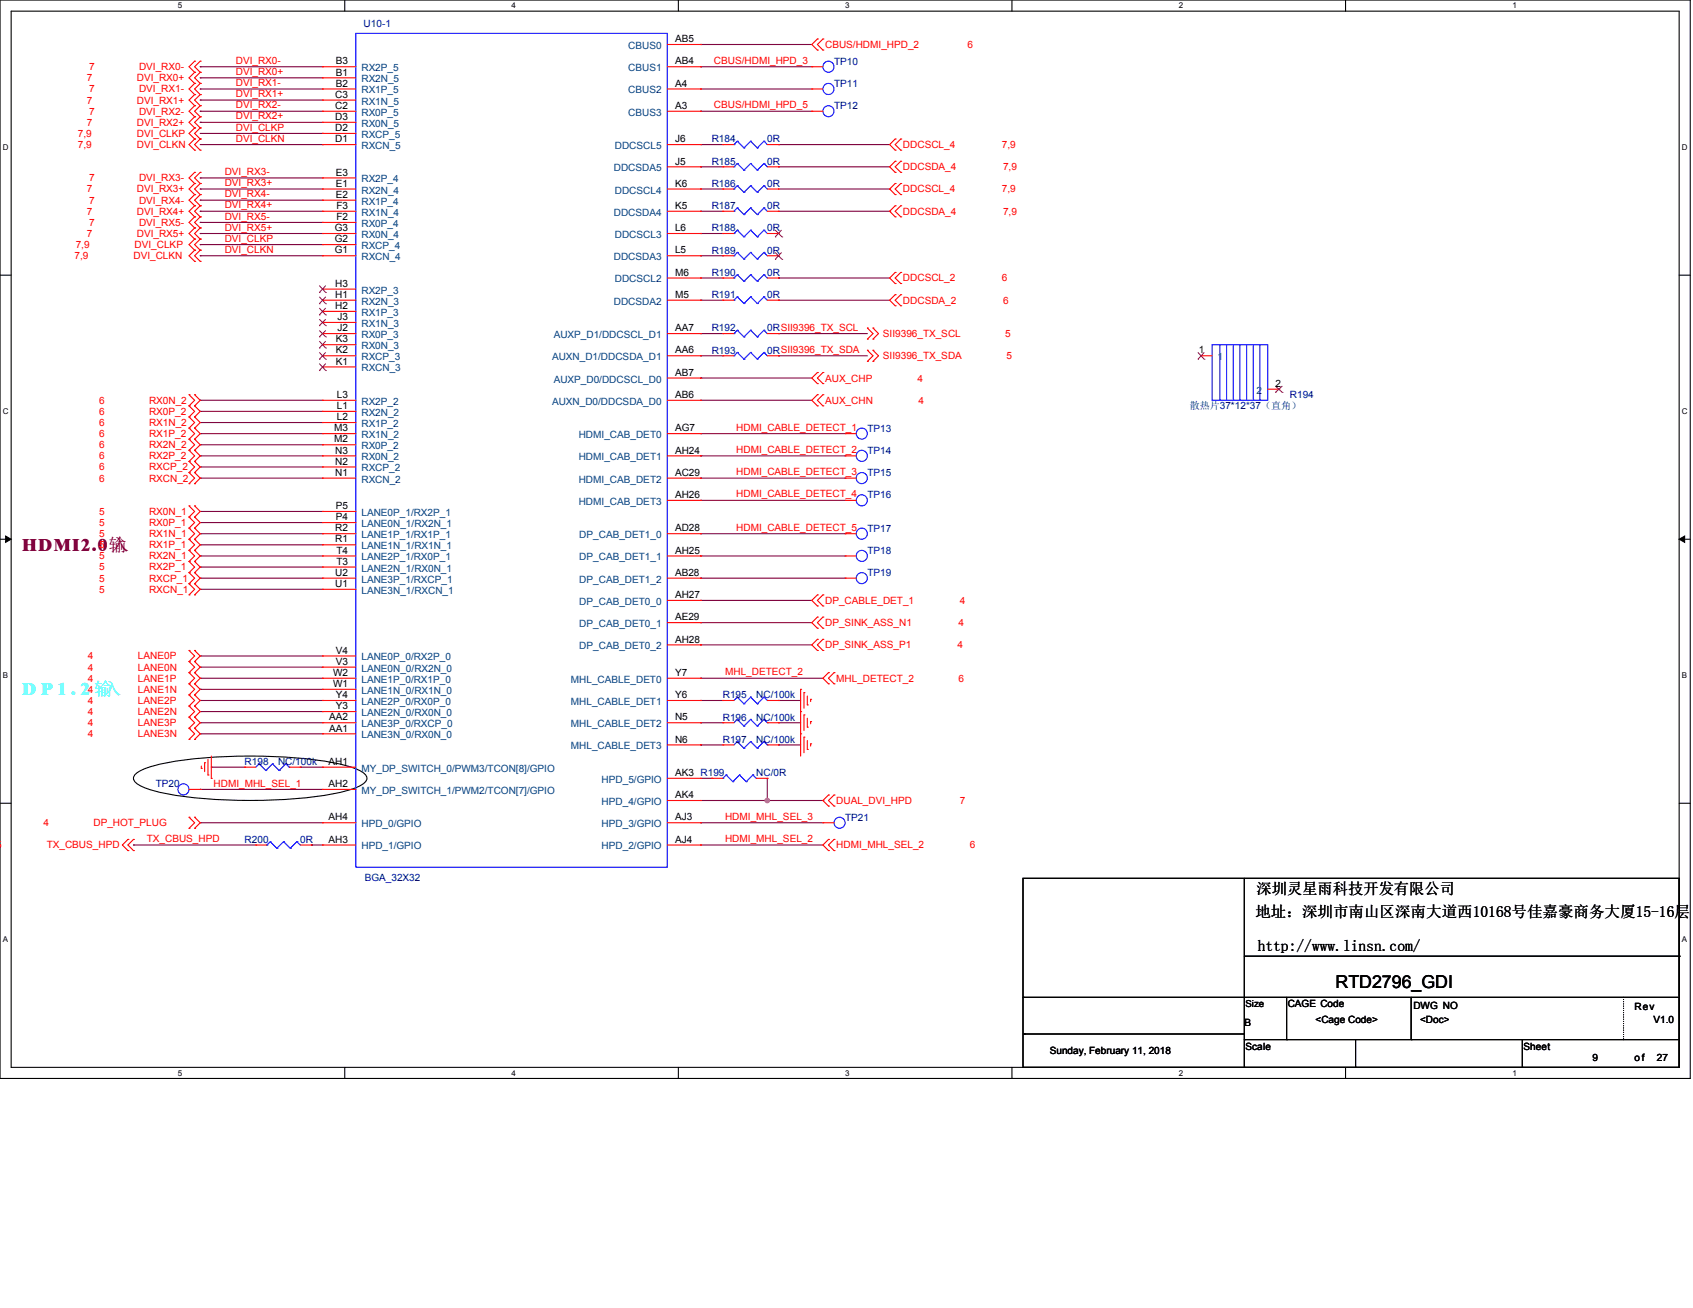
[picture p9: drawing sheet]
<svg xmlns="http://www.w3.org/2000/svg" width="1118mm" height="864mm" viewBox="0 0 1118 864" stroke-linecap="round" stroke-linejoin="round" font-family="sans-serif">
<defs><g id="words">
<g font-size="11.7" fill="#800000">
<text x="15" y="364">HDMI2.0输</text>
<text x="73" y="364">入</text>
</g>
<g font-size="11.7" fill="#0ff">
<text x="15" y="459">D P 1 . 2 输</text>
<text x="68" y="459">入</text>
</g>
<text font-size="11.7" x="882" y="652">RTD2796_GDI</text>
<g font-size="10.2">
<text x="830" y="590">深圳灵星雨科技开发有限公司</text>
<text x="829" y="606">地址：深圳市南山区深南大道西10168号佳嘉豪商务大厦15-16层</text>
<text x="830" y="628">http://www.linsn.com/</text>
</g>
<g font-size="6.6" fill="#000080">
<text x="240" y="18">U10-1</text>
<text x="551" y="43">TP10</text>
<text x="551" y="57">TP11</text>
<text x="551" y="72">TP12</text>
<text x="470" y="94">R184</text>
<text x="507" y="94">0R</text>
<text x="470" y="109">R185</text>
<text x="507" y="109">0R</text>
<text x="470" y="123">R186</text>
<text x="507" y="123">0R</text>
<text x="470" y="138">R187</text>
<text x="507" y="138">0R</text>
<text x="470" y="153">R188</text>
<text x="507" y="153">0R</text>
<text x="470" y="167">R189</text>
<text x="507" y="167">0R</text>
<text x="470" y="182">R190</text>
<text x="507" y="182">0R</text>
<text x="470" y="197">R191</text>
<text x="507" y="197">0R</text>
<text x="470" y="219">R192</text>
<text x="507" y="219">0RSII9396_TX_SCL</text>
<text x="470" y="234">R193</text>
<text x="507" y="234">0RSII9396_TX_SDA</text>
<text x="852" y="263">R194</text>
<text x="785" y="270">散热片37*12*37（直角）</text>
<text x="573" y="285">TP13</text>
<text x="573" y="300">TP14</text>
<text x="573" y="314">TP15</text>
<text x="573" y="329">TP16</text>
<text x="573" y="351">TP17</text>
<text x="573" y="366">TP18</text>
<text x="573" y="380">TP19</text>
<text x="477" y="461">R195</text>
<text x="499" y="461">NC/100k</text>
<text x="477" y="476">R196</text>
<text x="499" y="476">NC/100k</text>
<text x="477" y="490">R197</text>
<text x="499" y="490">NC/100k</text>
<text x="161" y="505">R198</text>
<text x="184" y="505">NC/100k</text>
<text x="499" y="512">NC/0R</text>
<text x="103" y="520">TP20</text>
<text x="558" y="542">TP21</text>
<text x="161" y="557">R200</text>
<text x="198" y="557">0R</text>
<text x="241" y="581">BGA_32X32</text>
</g>
<g font-size="6.6">
<text x="446" y="28">AB5</text>
<text x="222" y="43">B3</text>
<text x="446" y="43">AB4</text>
<text x="222" y="50">B1</text>
<text x="222" y="57">B2</text>
<text x="446" y="57">A4</text>
<text x="221" y="65">C3</text>
<text x="221" y="72">C2</text>
<text x="446" y="72">A3</text>
<text x="221" y="79">D3</text>
<text x="221" y="87">D2</text>
<text x="221" y="94">D1</text>
<text x="446" y="94">J6</text>
<text x="446" y="109">J5</text>
<text x="222" y="116">E3</text>
<text x="222" y="123">E1</text>
<text x="446" y="123">K6</text>
<text x="222" y="131">E2</text>
<text x="222" y="138">F3</text>
<text x="446" y="138">K5</text>
<text x="222" y="145">F2</text>
<text x="221" y="153">G3</text>
<text x="446" y="153">L6</text>
<text x="221" y="160">G2</text>
<text x="221" y="167">G1</text>
<text x="446" y="167">L5</text>
<text x="446" y="182">M6</text>
<text x="221" y="189">H3</text>
<text x="221" y="197">H1</text>
<text x="446" y="197">M5</text>
<text x="221" y="204">H2</text>
<text x="223" y="211">J3</text>
<text x="223" y="219">J2</text>
<text x="446" y="219">AA7</text>
<text x="222" y="226">K3</text>
<text x="222" y="233">K2</text>
<text x="446" y="233">AA6</text>
<text x="791" y="233">1</text>
<text x="222" y="241">K1</text>
<text x="446" y="248">AB7</text>
<text x="842" y="255">2</text>
<text x="222" y="263">L3</text>
<text x="446" y="263">AB6</text>
<text x="222" y="270">L1</text>
<text x="222" y="277">L2</text>
<text x="221" y="285">M3</text>
<text x="446" y="285">AG7</text>
<text x="221" y="292">M2</text>
<text x="221" y="299">N3</text>
<text x="446" y="299">AH24</text>
<text x="221" y="307">N2</text>
<text x="221" y="314">N1</text>
<text x="446" y="314">AC29</text>
<text x="446" y="329">AH26</text>
<text x="222" y="336">P5</text>
<text x="222" y="343">P4</text>
<text x="221" y="351">R2</text>
<text x="446" y="351">AD28</text>
<text x="221" y="358">R1</text>
<text x="222" y="366">T4</text>
<text x="446" y="366">AH25</text>
<text x="222" y="373">T3</text>
<text x="221" y="380">U2</text>
<text x="446" y="380">AB28</text>
<text x="221" y="388">U1</text>
<text x="446" y="395">AH27</text>
<text x="446" y="410">AE29</text>
<text x="446" y="424">AH28</text>
<text x="222" y="432">V4</text>
<text x="222" y="439">V3</text>
<text x="220" y="446">W2</text>
<text x="446" y="446">Y7</text>
<text x="220" y="454">W1</text>
<text x="222" y="461">Y4</text>
<text x="446" y="461">Y6</text>
<text x="222" y="468">Y3</text>
<text x="217" y="476">AA2</text>
<text x="446" y="476">N5</text>
<text x="217" y="483">AA1</text>
<text x="446" y="490">N6</text>
<text x="217" y="505">AH1</text>
<text x="446" y="512">AK3 R199</text>
<text x="217" y="520">AH2</text>
<text x="446" y="527">AK4</text>
<text x="217" y="542">AH4</text>
<text x="446" y="542">AJ3</text>
<text x="217" y="556">AH3</text>
<text x="446" y="556">AJ4</text>
<text x="850" y="665">CAGE Code</text>
<text x="933" y="666">DWG NO</text>
<text x="1079" y="667">Rev</text>
<text x="821" y="678">B</text>
<text x="868" y="675">&lt;Cage Code&gt;</text>
<text x="937" y="675">&lt;Doc&gt;</text>
<text x="1092" y="675">V1.0</text>
<text x="693" y="696">Sunday, February 11, 2018</text>
<text x="822" y="693">Scale</text>
<text x="1006" y="693">Sheet</text>
<text x="1051" y="700">9</text>
<text x="1079" y="700">of</text>
<text x="1094" y="700">27</text>
</g>
<g font-size="6.6" fill="#004080">
<text x="415" y="32">CBUS0</text>
<text x="239" y="47">RX2P_5</text>
<text x="415" y="47">CBUS1</text>
<text x="239" y="54">RX2N_5</text>
<text x="239" y="62">RX1P_5</text>
<text x="415" y="62">CBUS2</text>
<text x="239" y="69">RX1N_5</text>
<text x="239" y="76">RX0P_5</text>
<text x="415" y="76">CBUS3</text>
<text x="239" y="84">RX0N_5</text>
<text x="239" y="91">RXCP_5</text>
<text x="239" y="98">RXCN_5</text>
<text x="406" y="98">DDCSCL5</text>
<text x="405" y="113">DDCSDA5</text>
<text x="239" y="120">RX2P_4</text>
<text x="239" y="128">RX2N_4</text>
<text x="406" y="128">DDCSCL4</text>
<text x="239" y="135">RX1P_4</text>
<text x="239" y="142">RX1N_4</text>
<text x="405" y="142">DDCSDA4</text>
<text x="239" y="150">RX0P_4</text>
<text x="239" y="157">RX0N_4</text>
<text x="406" y="157">DDCSCL3</text>
<text x="239" y="164">RXCP_4</text>
<text x="239" y="172">RXCN_4</text>
<text x="405" y="172">DDCSDA3</text>
<text x="406" y="187">DDCSCL2</text>
<text x="239" y="194">RX2P_3</text>
<text x="239" y="201">RX2N_3</text>
<text x="405" y="201">DDCSDA2</text>
<text x="239" y="209">RX1P_3</text>
<text x="239" y="216">RX1N_3</text>
<text x="239" y="223">RX0P_3</text>
<text x="365" y="223">AUXP_D1/DDCSCL_D1</text>
<text x="239" y="231">RX0N_3</text>
<text x="239" y="238">RXCP_3</text>
<text x="364" y="238">AUXN_D1/DDCSDA_D1</text>
<text x="804" y="238">1</text>
<text x="239" y="245">RXCN_3</text>
<text x="365" y="253">AUXP_D0/DDCSCL_D0</text>
<text x="829" y="260">2</text>
<text x="239" y="267">RX2P_2</text>
<text x="364" y="267">AUXN_D0/DDCSDA_D0</text>
<text x="239" y="275">RX2N_2</text>
<text x="239" y="282">RX1P_2</text>
<text x="239" y="289">RX1N_2</text>
<text x="382" y="289">HDMI_CAB_DET0</text>
<text x="239" y="297">RX0P_2</text>
<text x="239" y="304">RX0N_2</text>
<text x="382" y="304">HDMI_CAB_DET1</text>
<text x="239" y="311">RXCP_2</text>
<text x="239" y="319">RXCN_2</text>
<text x="382" y="319">HDMI_CAB_DET2</text>
<text x="382" y="333">HDMI_CAB_DET3</text>
<text x="239" y="341">LANE0P_1/RX2P_1</text>
<text x="239" y="348">LANE0N_1/RX2N_1</text>
<text x="239" y="355">LANE1P_1/RX1P_1</text>
<text x="382" y="355">DP_CAB_DET1_0</text>
<text x="239" y="363">LANE1N_1/RX1N_1</text>
<text x="239" y="370">LANE2P_1/RX0P_1</text>
<text x="382" y="370">DP_CAB_DET1_1</text>
<text x="239" y="377">LANE2N_1/RX0N_1</text>
<text x="239" y="385">LANE3P_1/RXCP_1</text>
<text x="382" y="385">DP_CAB_DET1_2</text>
<text x="239" y="392">LANE3N_1/RXCN_1</text>
<text x="382" y="399">DP_CAB_DET0_0</text>
<text x="382" y="414">DP_CAB_DET0_1</text>
<text x="382" y="429">DP_CAB_DET0_2</text>
<text x="239" y="436">LANE0P_0/RX2P_0</text>
<text x="239" y="443">LANE0N_0/RX2N_0</text>
<text x="239" y="451">LANE1P_0/RX1P_0</text>
<text x="377" y="451">MHL_CABLE_DET0</text>
<text x="239" y="458">LANE1N_0/RX1N_0</text>
<text x="239" y="465">LANE2P_0/RX0P_0</text>
<text x="377" y="465">MHL_CABLE_DET1</text>
<text x="239" y="473">LANE2N_0/RX0N_0</text>
<text x="239" y="480">LANE3P_0/RXCP_0</text>
<text x="377" y="480">MHL_CABLE_DET2</text>
<text x="239" y="487">LANE3N_0/RX0N_0</text>
<text x="377" y="495">MHL_CABLE_DET3</text>
<text x="239" y="509">MY_DP_SWITCH_0/PWM3/TCON[8]/GPIO</text>
<text x="397" y="517">HPD_5/GPIO</text>
<text x="239" y="524">MY_DP_SWITCH_1/PWM2/TCON[7]/GPIO</text>
<text x="397" y="531">HPD_4/GPIO</text>
<text x="239" y="546">HPD_0/GPIO</text>
<text x="397" y="546">HPD_3/GPIO</text>
<text x="239" y="561">HPD_1/GPIO</text>
<text x="397" y="561">HPD_2/GPIO</text>
</g>
<g font-size="6.6" fill="#f00">
<text x="545" y="32">CBUS/HDMI_HPD_2</text>
<text x="639" y="32">6</text>
<text x="59" y="46">7</text>
<text x="92" y="46">DVI_RX0-</text>
<text x="156" y="42">DVI_RX0-</text>
<text x="471" y="42">CBUS/HDMI_HPD_3</text>
<text x="57" y="54">7</text>
<text x="90" y="54">DVI_RX0+</text>
<text x="156" y="49">DVI_RX0+</text>
<text x="156" y="57">DVI_RX1-</text>
<text x="59" y="61">7</text>
<text x="92" y="61">DVI_RX1-</text>
<text x="156" y="64">DVI_RX1+</text>
<text x="57" y="68">7</text>
<text x="90" y="68">DVI_RX1+</text>
<text x="156" y="72">DVI_RX2-</text>
<text x="471" y="72">CBUS/HDMI_HPD_5</text>
<text x="59" y="76">7</text>
<text x="92" y="76">DVI_RX2-</text>
<text x="57" y="83">7</text>
<text x="90" y="83">DVI_RX2+</text>
<text x="156" y="79">DVI_RX2+</text>
<text x="156" y="86">DVI_CLKP</text>
<text x="51" y="90">7,9</text>
<text x="90" y="90">DVI_CLKP</text>
<text x="156" y="94">DVI_CLKN</text>
<text x="51" y="98">7,9</text>
<text x="90" y="98">DVI_CLKN</text>
<text x="596" y="98">DDCSCL_4</text>
<text x="661" y="98">7,9</text>
<text x="596" y="112">DDCSDA_4</text>
<text x="662" y="112">7,9</text>
<text x="59" y="120">7</text>
<text x="92" y="120">DVI_RX3-</text>
<text x="148" y="116">DVI_RX3-</text>
<text x="148" y="123">DVI_RX3+</text>
<text x="57" y="127">7</text>
<text x="90" y="127">DVI_RX3+</text>
<text x="148" y="130">DVI_RX4-</text>
<text x="596" y="127">DDCSCL_4</text>
<text x="661" y="127">7,9</text>
<text x="59" y="134">7</text>
<text x="92" y="134">DVI_RX4-</text>
<text x="148" y="138">DVI_RX4+</text>
<text x="57" y="142">7</text>
<text x="90" y="142">DVI_RX4+</text>
<text x="596" y="142">DDCSDA_4</text>
<text x="662" y="142">7,9</text>
<text x="59" y="149">7</text>
<text x="92" y="149">DVI_RX5-</text>
<text x="148" y="145">DVI_RX5-</text>
<text x="148" y="152">DVI_RX5+</text>
<text x="57" y="156">7</text>
<text x="90" y="156">DVI_RX5+</text>
<text x="148" y="160">DVI_CLKP</text>
<text x="50" y="164">7,9</text>
<text x="89" y="164">DVI_CLKP</text>
<text x="148" y="167">DVI_CLKN</text>
<text x="49" y="171">7,9</text>
<text x="88" y="171">DVI_CLKN</text>
<text x="596" y="186">DDCSCL_2</text>
<text x="661" y="186">6</text>
<text x="596" y="200">DDCSDA_2</text>
<text x="662" y="200">6</text>
<text x="583" y="223">SII9396_TX_SCL</text>
<text x="664" y="223">5</text>
<text x="583" y="237">SII9396_TX_SDA</text>
<text x="664" y="237">5</text>
<text x="545" y="252">AUX_CHP</text>
<text x="606" y="252">4</text>
<text x="65" y="267">6</text>
<text x="98" y="267">RX0N_2</text>
<text x="545" y="267">AUX_CHN</text>
<text x="606" y="267">4</text>
<text x="65" y="274">6</text>
<text x="98" y="274">RX0P_2</text>
<text x="65" y="281">6</text>
<text x="98" y="281">RX1N_2</text>
<text x="486" y="284">HDMI_CABLE_DETECT_1</text>
<text x="65" y="289">6</text>
<text x="98" y="289">RX1P_2</text>
<text x="65" y="296">6</text>
<text x="98" y="296">RX2N_2</text>
<text x="486" y="299">HDMI_CABLE_DETECT_2</text>
<text x="65" y="303">6</text>
<text x="98" y="303">RX2P_2</text>
<text x="65" y="311">6</text>
<text x="98" y="311">RXCP_2</text>
<text x="65" y="318">6</text>
<text x="98" y="318">RXCN_2</text>
<text x="486" y="314">HDMI_CABLE_DETECT_3</text>
<text x="486" y="328">HDMI_CABLE_DETECT_4</text>
<text x="65" y="340">5</text>
<text x="98" y="340">RX0N_1</text>
<text x="65" y="347">5</text>
<text x="98" y="347">RX0P_1</text>
<text x="486" y="350">HDMI_CABLE_DETECT_5</text>
<text x="65" y="355">5</text>
<text x="98" y="355">RX1N_1</text>
<text x="65" y="362">5</text>
<text x="98" y="362">RX1P_1</text>
<text x="65" y="369">5</text>
<text x="98" y="369">RX2N_1</text>
<text x="65" y="377">5</text>
<text x="98" y="377">RX2P_1</text>
<text x="65" y="384">5</text>
<text x="98" y="384">RXCP_1</text>
<text x="65" y="391">5</text>
<text x="98" y="391">RXCN_1</text>
<text x="545" y="399">DP_CABLE_DET_1</text>
<text x="634" y="399">4</text>
<text x="545" y="413">DP_SINK_ASS_N1</text>
<text x="633" y="413">4</text>
<text x="545" y="428">DP_SINK_ASS_P1</text>
<text x="632" y="428">4</text>
<text x="58" y="435">4</text>
<text x="91" y="435">LANE0P</text>
<text x="58" y="443">4</text>
<text x="91" y="443">LANE0N</text>
<text x="479" y="446">MHL_DETECT_2</text>
<text x="58" y="450">4</text>
<text x="91" y="450">LANE1P</text>
<text x="552" y="450">MHL_DETECT_2</text>
<text x="633" y="450">6</text>
<text x="58" y="457">4</text>
<text x="91" y="457">LANE1N</text>
<text x="58" y="465">4</text>
<text x="91" y="465">LANE2P</text>
<text x="58" y="472">4</text>
<text x="91" y="472">LANE2N</text>
<text x="58" y="479">4</text>
<text x="91" y="479">LANE3P</text>
<text x="58" y="487">4</text>
<text x="91" y="487">LANE3N</text>
<text x="141" y="519">HDMI_MHL_SEL_1</text>
<text x="552" y="531">DUAL_DVI_HPD</text>
<text x="634" y="531">7</text>
<text x="29" y="546">4</text>
<text x="62" y="546">DP_HOT_PLUG</text>
<text x="479" y="541">HDMI_MHL_SEL_3</text>
<text x="97" y="556">TX_CBUS_HPD</text>
<text x="479" y="556">HDMI_MHL_SEL_2</text>
<text x="31" y="560">TX_CBUS_HPD</text>
<text x="552" y="560">HDMI_MHL_SEL_2</text>
<text x="640" y="560">6</text>
</g>
<text font-size="6.3" x="822" y="665">Size</text>
<g font-size="5.3">
<text x="117" y="6">5</text>
<text x="338" y="6">4</text>
<text x="558" y="6">3</text>
<text x="778" y="6">2</text>
<text x="998" y="6">1</text>
<text x="2" y="99">D</text>
<text x="1110" y="99">D</text>
<text x="2" y="274">C</text>
<text x="1110" y="274">C</text>
<text x="2" y="448">B</text>
<text x="1110" y="448">B</text>
<text x="2" y="622">A</text>
<text x="1110" y="622">A</text>
<text x="117" y="710">5</text>
<text x="338" y="710">4</text>
<text x="558" y="710">3</text>
<text x="778" y="710">2</text>
<text x="998" y="710">1</text>
</g>
</g></defs>
<path d="M0 0h1116v712h-1116zM7 7h1101v698h-1101z" fill="none" stroke="#000" stroke-width=".72"/>
<g fill="#fff">
<path d="M117 1h3v6h-3z"/>
<path d="M117 705h3v6h-3z"/>
</g>
<path d="M228 0v7M228 705v7" fill="none" stroke="#000" stroke-width=".72"/>
<g fill="#fff">
<path d="M338 1h3v6h-3z"/>
<path d="M338 705h3v6h-3z"/>
</g>
<path d="M448 0v7M448 705v7" fill="none" stroke="#000" stroke-width=".72"/>
<g fill="#fff">
<path d="M558 1h3v6h-3z"/>
<path d="M558 705h3v6h-3z"/>
</g>
<path d="M668 0v7M668 705v7" fill="none" stroke="#000" stroke-width=".72"/>
<g fill="#fff">
<path d="M778 1h3v6h-3z"/>
<path d="M778 705h3v6h-3z"/>
</g>
<path d="M888 0v7M888 705v7" fill="none" stroke="#000" stroke-width=".72"/>
<g fill="#fff">
<path d="M998 1h3v6h-3z"/>
<path d="M998 705h3v6h-3z"/>
<path d="M2 95h4v5h-4z"/>
<path d="M1110 95h4v5h-4z"/>
<path d="M2 269h4v6h-4z"/>
<path d="M1110 269h4v6h-4z"/>
</g>
<path d="M0 182h7M1108 182h8" fill="none" stroke="#000" stroke-width=".72"/>
<g fill="#fff">
<path d="M2 443h3v6h-3z"/>
<path d="M1110 443h4v6h-4z"/>
</g>
<path d="M0 356h7M1108 356h8" fill="none" stroke="#000" stroke-width=".72"/>
<path d="M4 354l3 2-3 2zM1108 356l4-2v4z" fill="#000" stroke="#000" stroke-width=".66"/>
<g fill="#fff">
<path d="M2 618h3v5h-3z"/>
<path d="M1110 618h4v5h-4z"/>
</g>
<path d="M90 511a56 56 0 0 1 24-8 340 340 0 0 1 112 2 29 29 0 0 1 16 7 4 4 0 0 1-3 6 93 93 0 0 1-35 8 336 336 0 0 1-100-3 29 29 0 0 1-15-7 3 3 0 0 1 1-5zM0 530h7M1108 530h8" fill="none" stroke="#000" stroke-width=".72"/>
<path d="M132 462h81" fill="none" stroke="#800040" stroke-width=".72"/>
<circle cx="132" cy="462" r=".4" fill="#800040"/>
<path d="M132 470h81" fill="none" stroke="#800040" stroke-width=".72"/>
<circle cx="132" cy="470" r=".4" fill="#800040"/>
<path d="M132 455h81" fill="none" stroke="#800040" stroke-width=".72"/>
<circle cx="132" cy="455" r=".4" fill="#800040"/>
<path d="M132 433h81" fill="none" stroke="#800040" stroke-width=".72"/>
<circle cx="132" cy="433" r=".4" fill="#800040"/>
<path d="M132 477h81" fill="none" stroke="#800040" stroke-width=".72"/>
<circle cx="132" cy="477" r=".4" fill="#800040"/>
<path d="M132 440h81" fill="none" stroke="#800040" stroke-width=".72"/>
<circle cx="132" cy="440" r=".4" fill="#800040"/>
<path d="M132 448h81" fill="none" stroke="#800040" stroke-width=".72"/>
<circle cx="132" cy="448" r=".4" fill="#800040"/>
<path d="M132 485h81" fill="none" stroke="#800040" stroke-width=".72"/>
<circle cx="132" cy="485" r=".4" fill="#800040"/>
<path d="M462 250h74" fill="none" stroke="#800040" stroke-width=".72"/>
<circle cx="462" cy="250" r=".4" fill="#800040"/>
<path d="M462 264h74" fill="none" stroke="#800040" stroke-width=".72"/>
<circle cx="462" cy="264" r=".4" fill="#800040"/>
<path d="M462 316h96" fill="none" stroke="#800040" stroke-width=".72"/>
<circle cx="462" cy="316" r=".4" fill="#800040"/>
<path d="M462 330h96" fill="none" stroke="#800040" stroke-width=".72"/>
<circle cx="462" cy="330" r=".4" fill="#800040"/>
<path d="M462 301h96" fill="none" stroke="#800040" stroke-width=".72"/>
<circle cx="462" cy="301" r=".4" fill="#800040"/>
<path d="M462 286h96" fill="none" stroke="#800040" stroke-width=".72"/>
<circle cx="462" cy="286" r=".4" fill="#800040"/>
<path d="M462 396h74" fill="none" stroke="#800040" stroke-width=".72"/>
<circle cx="462" cy="396" r=".4" fill="#800040"/>
<path d="M462 352h96" fill="none" stroke="#800040" stroke-width=".72"/>
<circle cx="462" cy="352" r=".4" fill="#800040"/>
<path d="M462 411h74" fill="none" stroke="#800040" stroke-width=".72"/>
<circle cx="462" cy="411" r=".4" fill="#800040"/>
<path d="M462 426h74" fill="none" stroke="#800040" stroke-width=".72"/>
<circle cx="462" cy="426" r=".4" fill="#800040"/>
<path d="M462 29h74" fill="none" stroke="#800040" stroke-width=".72"/>
<circle cx="462" cy="29" r=".4" fill="#800040"/>
<path d="M462 44h74" fill="none" stroke="#800040" stroke-width=".72"/>
<circle cx="462" cy="44" r=".4" fill="#800040"/>
<path d="M462 59h74" fill="none" stroke="#800040" stroke-width=".72"/>
<circle cx="462" cy="59" r=".4" fill="#800040"/>
<path d="M462 73h74" fill="none" stroke="#800040" stroke-width=".72"/>
<circle cx="462" cy="73" r=".4" fill="#800040"/>
<path d="M132 543h81" fill="none" stroke="#800040" stroke-width=".72"/>
<circle cx="132" cy="543" r=".4" fill="#800040"/>
<path d="M462 529h45" fill="none" stroke="#800040" stroke-width=".72"/>
<circle cx="507" cy="529" r=".4" fill="#800040"/>
<path d="M462 543h81" fill="none" stroke="#800040" stroke-width=".72"/>
<circle cx="462" cy="543" r=".4" fill="#800040"/>
<path d="M462 558h81" fill="none" stroke="#800040" stroke-width=".72"/>
<circle cx="462" cy="558" r=".4" fill="#800040"/>
<path d="M132 521h81" fill="none" stroke="#800040" stroke-width=".72"/>
<circle cx="132" cy="521" r=".4" fill="#800040"/>
<path d="M132 367h81" fill="none" stroke="#800040" stroke-width=".72"/>
<circle cx="132" cy="367" r=".4" fill="#800040"/>
<path d="M132 374h81" fill="none" stroke="#800040" stroke-width=".72"/>
<circle cx="132" cy="374" r=".4" fill="#800040"/>
<path d="M132 360h81" fill="none" stroke="#800040" stroke-width=".72"/>
<circle cx="132" cy="360" r=".4" fill="#800040"/>
<path d="M132 338h81" fill="none" stroke="#800040" stroke-width=".72"/>
<circle cx="132" cy="338" r=".4" fill="#800040"/>
<path d="M132 382h81" fill="none" stroke="#800040" stroke-width=".72"/>
<circle cx="132" cy="382" r=".4" fill="#800040"/>
<path d="M132 345h81" fill="none" stroke="#800040" stroke-width=".72"/>
<circle cx="132" cy="345" r=".4" fill="#800040"/>
<path d="M132 352h81" fill="none" stroke="#800040" stroke-width=".72"/>
<circle cx="132" cy="352" r=".4" fill="#800040"/>
<path d="M132 389h81" fill="none" stroke="#800040" stroke-width=".72"/>
<circle cx="132" cy="389" r=".4" fill="#800040"/>
<path d="M462 367h96" fill="none" stroke="#800040" stroke-width=".72"/>
<circle cx="462" cy="367" r=".4" fill="#800040"/>
<path d="M462 382h96" fill="none" stroke="#800040" stroke-width=".72"/>
<circle cx="462" cy="382" r=".4" fill="#800040"/>
<path d="M198 507h15" fill="none" stroke="#800040" stroke-width=".72"/>
<circle cx="198" cy="507" r=".4" fill="#800040"/>
<path d="M462 154h15" fill="none" stroke="#800040" stroke-width=".72"/>
<circle cx="462" cy="154" r=".4" fill="#800040"/>
<path d="M462 169h15" fill="none" stroke="#800040" stroke-width=".72"/>
<circle cx="462" cy="169" r=".4" fill="#800040"/>
<path d="M462 184h15" fill="none" stroke="#800040" stroke-width=".72"/>
<circle cx="462" cy="184" r=".4" fill="#800040"/>
<path d="M462 198h15" fill="none" stroke="#800040" stroke-width=".72"/>
<circle cx="462" cy="198" r=".4" fill="#800040"/>
<path d="M88 558h81" fill="none" stroke="#800040" stroke-width=".72"/>
<circle cx="88" cy="558" r=".4" fill="#800040"/>
<path d="M206 558h7" fill="none" stroke="#800040" stroke-width=".72"/>
<circle cx="206" cy="558" r=".4" fill="#800040"/>
<path d="M462 220h15" fill="none" stroke="#800040" stroke-width=".72"/>
<circle cx="462" cy="220" r=".4" fill="#800040"/>
<path d="M462 235h15" fill="none" stroke="#800040" stroke-width=".72"/>
<circle cx="462" cy="235" r=".4" fill="#800040"/>
<path d="M514 235h59" fill="none" stroke="#800040" stroke-width=".72"/>
<circle cx="514" cy="235" r=".4" fill="#800040"/>
<path d="M514 220h59" fill="none" stroke="#800040" stroke-width=".72"/>
<circle cx="514" cy="220" r=".4" fill="#800040"/>
<path d="M139 507h23" fill="none" stroke="#800040" stroke-width=".72"/>
<circle cx="139" cy="507" r=".4" fill="#800040"/>
<path d="M132 147h81" fill="none" stroke="#800040" stroke-width=".72"/>
<circle cx="132" cy="147" r=".4" fill="#800040"/>
<path d="M132 59h81" fill="none" stroke="#800040" stroke-width=".72"/>
<circle cx="132" cy="59" r=".4" fill="#800040"/>
<path d="M132 154h81" fill="none" stroke="#800040" stroke-width=".72"/>
<circle cx="132" cy="154" r=".4" fill="#800040"/>
<path d="M132 66h81" fill="none" stroke="#800040" stroke-width=".72"/>
<circle cx="132" cy="66" r=".4" fill="#800040"/>
<path d="M132 125h81" fill="none" stroke="#800040" stroke-width=".72"/>
<circle cx="132" cy="125" r=".4" fill="#800040"/>
<path d="M132 73h81" fill="none" stroke="#800040" stroke-width=".72"/>
<circle cx="132" cy="73" r=".4" fill="#800040"/>
<path d="M132 117h81" fill="none" stroke="#800040" stroke-width=".72"/>
<circle cx="132" cy="117" r=".4" fill="#800040"/>
<path d="M132 139h81" fill="none" stroke="#800040" stroke-width=".72"/>
<circle cx="132" cy="139" r=".4" fill="#800040"/>
<path d="M132 81h81" fill="none" stroke="#800040" stroke-width=".72"/>
<circle cx="132" cy="81" r=".4" fill="#800040"/>
<path d="M132 169h81" fill="none" stroke="#800040" stroke-width=".72"/>
<circle cx="132" cy="169" r=".4" fill="#800040"/>
<path d="M132 162h81" fill="none" stroke="#800040" stroke-width=".72"/>
<circle cx="132" cy="162" r=".4" fill="#800040"/>
<path d="M132 51h81" fill="none" stroke="#800040" stroke-width=".72"/>
<circle cx="132" cy="51" r=".4" fill="#800040"/>
<path d="M132 44h81" fill="none" stroke="#800040" stroke-width=".72"/>
<circle cx="132" cy="44" r=".4" fill="#800040"/>
<path d="M132 132h81" fill="none" stroke="#800040" stroke-width=".72"/>
<circle cx="132" cy="132" r=".4" fill="#800040"/>
<path d="M132 294h81" fill="none" stroke="#800040" stroke-width=".72"/>
<circle cx="132" cy="294" r=".4" fill="#800040"/>
<path d="M132 316h81" fill="none" stroke="#800040" stroke-width=".72"/>
<circle cx="132" cy="316" r=".4" fill="#800040"/>
<path d="M132 279h81" fill="none" stroke="#800040" stroke-width=".72"/>
<circle cx="132" cy="279" r=".4" fill="#800040"/>
<path d="M132 272h81" fill="none" stroke="#800040" stroke-width=".72"/>
<circle cx="132" cy="272" r=".4" fill="#800040"/>
<path d="M132 308h81" fill="none" stroke="#800040" stroke-width=".72"/>
<circle cx="132" cy="308" r=".4" fill="#800040"/>
<path d="M132 264h81" fill="none" stroke="#800040" stroke-width=".72"/>
<circle cx="132" cy="264" r=".4" fill="#800040"/>
<path d="M132 286h81" fill="none" stroke="#800040" stroke-width=".72"/>
<circle cx="132" cy="286" r=".4" fill="#800040"/>
<path d="M132 301h81" fill="none" stroke="#800040" stroke-width=".72"/>
<circle cx="132" cy="301" r=".4" fill="#800040"/>
<path d="M462 125h15" fill="none" stroke="#800040" stroke-width=".72"/>
<circle cx="462" cy="125" r=".4" fill="#800040"/>
<path d="M462 139h15" fill="none" stroke="#800040" stroke-width=".72"/>
<circle cx="462" cy="139" r=".4" fill="#800040"/>
<path d="M514 198h73" fill="none" stroke="#800040" stroke-width=".72"/>
<circle cx="514" cy="198" r=".4" fill="#800040"/>
<path d="M514 184h73" fill="none" stroke="#800040" stroke-width=".72"/>
<circle cx="514" cy="184" r=".4" fill="#800040"/>
<path d="M514 95h73" fill="none" stroke="#800040" stroke-width=".72"/>
<circle cx="514" cy="95" r=".4" fill="#800040"/>
<path d="M514 110h73" fill="none" stroke="#800040" stroke-width=".72"/>
<circle cx="514" cy="110" r=".4" fill="#800040"/>
<path d="M462 95h15" fill="none" stroke="#800040" stroke-width=".72"/>
<circle cx="462" cy="95" r=".4" fill="#800040"/>
<path d="M462 110h15" fill="none" stroke="#800040" stroke-width=".72"/>
<circle cx="462" cy="110" r=".4" fill="#800040"/>
<path d="M514 477h15" fill="none" stroke="#800040" stroke-width=".72"/>
<circle cx="514" cy="477" r=".4" fill="#800040"/>
<path d="M462 477h15" fill="none" stroke="#800040" stroke-width=".72"/>
<circle cx="462" cy="477" r=".4" fill="#800040"/>
<path d="M514 492h15" fill="none" stroke="#800040" stroke-width=".72"/>
<circle cx="514" cy="492" r=".4" fill="#800040"/>
<path d="M462 492h15" fill="none" stroke="#800040" stroke-width=".72"/>
<circle cx="462" cy="492" r=".4" fill="#800040"/>
<path d="M462 448h81" fill="none" stroke="#800040" stroke-width=".72"/>
<circle cx="462" cy="448" r=".4" fill="#800040"/>
<path d="M514 462h15" fill="none" stroke="#800040" stroke-width=".72"/>
<circle cx="514" cy="462" r=".4" fill="#800040"/>
<path d="M462 462h15" fill="none" stroke="#800040" stroke-width=".72"/>
<circle cx="462" cy="462" r=".4" fill="#800040"/>
<path d="M132 88h81" fill="none" stroke="#800040" stroke-width=".72"/>
<circle cx="213" cy="88" r=".4" fill="#800040"/>
<path d="M132 95h81" fill="none" stroke="#800040" stroke-width=".72"/>
<circle cx="213" cy="95" r=".4" fill="#800040"/>
<path d="M514 125h73" fill="none" stroke="#800040" stroke-width=".72"/>
<circle cx="587" cy="125" r=".4" fill="#800040"/>
<path d="M514 139h73" fill="none" stroke="#800040" stroke-width=".72"/>
<circle cx="587" cy="139" r=".4" fill="#800040"/>
<path d="M462 514h8" fill="none" stroke="#800040" stroke-width=".72"/>
<circle cx="470" cy="514" r=".4" fill="#800040"/>
<path d="M507 514v15" fill="none" stroke="#800040" stroke-width=".72"/>
<circle cx="507" cy="529" r=".4" fill="#800040"/>
<path d="M507 529h36" fill="none" stroke="#800040" stroke-width=".72"/>
<circle cx="543" cy="529" r=".4" fill="#800040"/>
<circle cx="507" cy="529" r="1.4" fill="#f0f" stroke="#f0f" stroke-width=".72"/>
<path d="M139 499v15" fill="none" stroke="#f00" stroke-width=".72"/>
<circle cx="139" cy="514" r=".4" fill="#f00"/>
<path d="M137 501v11" fill="none" stroke="#f00" stroke-width=".72"/>
<circle cx="137" cy="512" r=".4" fill="#f00"/>
<path d="M135 504v5" fill="none" stroke="#f00" stroke-width=".72"/>
<circle cx="135" cy="504" r=".4" fill="#f00"/>
<path d="M133 506v1" fill="none" stroke="#f00" stroke-width=".72"/>
<circle cx="133" cy="507" r=".4" fill="#f00"/>
<path d="M529 470v15" fill="none" stroke="#f00" stroke-width=".72"/>
<circle cx="529" cy="470" r=".4" fill="#f00"/>
<path d="M531 472v10" fill="none" stroke="#f00" stroke-width=".72"/>
<circle cx="531" cy="472" r=".4" fill="#f00"/>
<path d="M533 474v6" fill="none" stroke="#f00" stroke-width=".72"/>
<circle cx="533" cy="480" r=".4" fill="#f00"/>
<path d="M535 476v2" fill="none" stroke="#f00" stroke-width=".72"/>
<circle cx="535" cy="476" r=".4" fill="#f00"/>
<path d="M529 485v14" fill="none" stroke="#f00" stroke-width=".72"/>
<circle cx="529" cy="485" r=".4" fill="#f00"/>
<path d="M531 487v10" fill="none" stroke="#f00" stroke-width=".72"/>
<circle cx="531" cy="487" r=".4" fill="#f00"/>
<path d="M533 489v6" fill="none" stroke="#f00" stroke-width=".72"/>
<circle cx="533" cy="495" r=".4" fill="#f00"/>
<path d="M535 491v2" fill="none" stroke="#f00" stroke-width=".72"/>
<circle cx="535" cy="491" r=".4" fill="#f00"/>
<path d="M529 455v15" fill="none" stroke="#f00" stroke-width=".72"/>
<circle cx="529" cy="455" r=".4" fill="#f00"/>
<path d="M531 457v11" fill="none" stroke="#f00" stroke-width=".72"/>
<circle cx="531" cy="457" r=".4" fill="#f00"/>
<path d="M533 460v5" fill="none" stroke="#f00" stroke-width=".72"/>
<circle cx="533" cy="465" r=".4" fill="#f00"/>
<path d="M535 462v1" fill="none" stroke="#f00" stroke-width=".72"/>
<circle cx="535" cy="462" r=".4" fill="#f00"/>
<path d="M132 433l-4 4" fill="none" stroke="#f00" stroke-width=".72"/>
<circle cx="128" cy="437" r=".4" fill="#f00"/>
<path d="M128 429l4 4" fill="none" stroke="#f00" stroke-width=".72"/>
<circle cx="128" cy="429" r=".4" fill="#f00"/>
<path d="M125 429l3 4" fill="none" stroke="#f00" stroke-width=".72"/>
<circle cx="125" cy="429" r=".4" fill="#f00"/>
<path d="M128 433l-3 4" fill="none" stroke="#f00" stroke-width=".72"/>
<circle cx="125" cy="437" r=".4" fill="#f00"/>
<path d="M132 440l-4 4" fill="none" stroke="#f00" stroke-width=".72"/>
<circle cx="128" cy="444" r=".4" fill="#f00"/>
<path d="M128 437l4 3" fill="none" stroke="#f00" stroke-width=".72"/>
<circle cx="128" cy="437" r=".4" fill="#f00"/>
<path d="M125 437l3 3" fill="none" stroke="#f00" stroke-width=".72"/>
<circle cx="125" cy="437" r=".4" fill="#f00"/>
<path d="M128 440l-3 4" fill="none" stroke="#f00" stroke-width=".72"/>
<circle cx="125" cy="444" r=".4" fill="#f00"/>
<path d="M132 455l-4 4" fill="none" stroke="#f00" stroke-width=".72"/>
<circle cx="128" cy="459" r=".4" fill="#f00"/>
<path d="M128 451l4 4" fill="none" stroke="#f00" stroke-width=".72"/>
<circle cx="128" cy="451" r=".4" fill="#f00"/>
<path d="M125 451l3 4" fill="none" stroke="#f00" stroke-width=".72"/>
<circle cx="125" cy="451" r=".4" fill="#f00"/>
<path d="M128 455l-3 4" fill="none" stroke="#f00" stroke-width=".72"/>
<circle cx="125" cy="459" r=".4" fill="#f00"/>
<path d="M132 448l-4 3" fill="none" stroke="#f00" stroke-width=".72"/>
<circle cx="128" cy="451" r=".4" fill="#f00"/>
<path d="M128 444l4 4" fill="none" stroke="#f00" stroke-width=".72"/>
<circle cx="128" cy="444" r=".4" fill="#f00"/>
<path d="M125 444l3 4" fill="none" stroke="#f00" stroke-width=".72"/>
<circle cx="125" cy="444" r=".4" fill="#f00"/>
<path d="M128 448l-3 3" fill="none" stroke="#f00" stroke-width=".72"/>
<circle cx="125" cy="451" r=".4" fill="#f00"/>
<path d="M132 462l-4 4" fill="none" stroke="#f00" stroke-width=".72"/>
<circle cx="128" cy="466" r=".4" fill="#f00"/>
<path d="M128 459l4 3" fill="none" stroke="#f00" stroke-width=".72"/>
<circle cx="128" cy="459" r=".4" fill="#f00"/>
<path d="M125 459l3 3" fill="none" stroke="#f00" stroke-width=".72"/>
<circle cx="125" cy="459" r=".4" fill="#f00"/>
<path d="M128 462l-3 4" fill="none" stroke="#f00" stroke-width=".72"/>
<circle cx="125" cy="466" r=".4" fill="#f00"/>
<path d="M132 470l-4 3" fill="none" stroke="#f00" stroke-width=".72"/>
<circle cx="128" cy="473" r=".4" fill="#f00"/>
<path d="M128 466l4 4" fill="none" stroke="#f00" stroke-width=".72"/>
<circle cx="128" cy="466" r=".4" fill="#f00"/>
<path d="M125 466l3 4" fill="none" stroke="#f00" stroke-width=".72"/>
<circle cx="125" cy="466" r=".4" fill="#f00"/>
<path d="M128 470l-3 3" fill="none" stroke="#f00" stroke-width=".72"/>
<circle cx="125" cy="473" r=".4" fill="#f00"/>
<path d="M132 477l-4 4" fill="none" stroke="#f00" stroke-width=".72"/>
<circle cx="128" cy="481" r=".4" fill="#f00"/>
<path d="M128 473l4 4" fill="none" stroke="#f00" stroke-width=".72"/>
<circle cx="128" cy="473" r=".4" fill="#f00"/>
<path d="M125 473l3 4" fill="none" stroke="#f00" stroke-width=".72"/>
<circle cx="125" cy="473" r=".4" fill="#f00"/>
<path d="M128 477l-3 4" fill="none" stroke="#f00" stroke-width=".72"/>
<circle cx="125" cy="481" r=".4" fill="#f00"/>
<path d="M132 485l-4 3" fill="none" stroke="#f00" stroke-width=".72"/>
<circle cx="128" cy="488" r=".4" fill="#f00"/>
<path d="M128 481l4 4" fill="none" stroke="#f00" stroke-width=".72"/>
<circle cx="128" cy="481" r=".4" fill="#f00"/>
<path d="M125 481l3 4" fill="none" stroke="#f00" stroke-width=".72"/>
<circle cx="125" cy="481" r=".4" fill="#f00"/>
<path d="M128 485l-3 3" fill="none" stroke="#f00" stroke-width=".72"/>
<circle cx="125" cy="488" r=".4" fill="#f00"/>
<path d="M540 393l-4 3" fill="none" stroke="#f00" stroke-width=".72"/>
<circle cx="540" cy="393" r=".4" fill="#f00"/>
<path d="M536 396l4 4" fill="none" stroke="#f00" stroke-width=".72"/>
<circle cx="540" cy="400" r=".4" fill="#f00"/>
<path d="M540 396l3 4" fill="none" stroke="#f00" stroke-width=".72"/>
<circle cx="543" cy="400" r=".4" fill="#f00"/>
<path d="M543 393l-3 3" fill="none" stroke="#f00" stroke-width=".72"/>
<circle cx="543" cy="393" r=".4" fill="#f00"/>
<path d="M540 261l-4 3" fill="none" stroke="#f00" stroke-width=".72"/>
<circle cx="540" cy="261" r=".4" fill="#f00"/>
<path d="M536 264l4 4" fill="none" stroke="#f00" stroke-width=".72"/>
<circle cx="540" cy="268" r=".4" fill="#f00"/>
<path d="M540 264l3 4" fill="none" stroke="#f00" stroke-width=".72"/>
<circle cx="543" cy="268" r=".4" fill="#f00"/>
<path d="M543 261l-3 3" fill="none" stroke="#f00" stroke-width=".72"/>
<circle cx="543" cy="261" r=".4" fill="#f00"/>
<path d="M540 246l-4 4" fill="none" stroke="#f00" stroke-width=".72"/>
<circle cx="540" cy="246" r=".4" fill="#f00"/>
<path d="M536 250l4 3" fill="none" stroke="#f00" stroke-width=".72"/>
<circle cx="540" cy="253" r=".4" fill="#f00"/>
<path d="M540 250l3 3" fill="none" stroke="#f00" stroke-width=".72"/>
<circle cx="543" cy="253" r=".4" fill="#f00"/>
<path d="M543 246l-3 4" fill="none" stroke="#f00" stroke-width=".72"/>
<circle cx="543" cy="246" r=".4" fill="#f00"/>
<path d="M540 407l-4 4" fill="none" stroke="#f00" stroke-width=".72"/>
<circle cx="540" cy="407" r=".4" fill="#f00"/>
<path d="M536 411l4 4" fill="none" stroke="#f00" stroke-width=".72"/>
<circle cx="540" cy="415" r=".4" fill="#f00"/>
<path d="M540 411l3 4" fill="none" stroke="#f00" stroke-width=".72"/>
<circle cx="543" cy="415" r=".4" fill="#f00"/>
<path d="M543 407l-3 4" fill="none" stroke="#f00" stroke-width=".72"/>
<circle cx="543" cy="407" r=".4" fill="#f00"/>
<path d="M540 422l-4 4" fill="none" stroke="#f00" stroke-width=".72"/>
<circle cx="540" cy="422" r=".4" fill="#f00"/>
<path d="M536 426l4 3" fill="none" stroke="#f00" stroke-width=".72"/>
<circle cx="540" cy="429" r=".4" fill="#f00"/>
<path d="M540 426l3 3" fill="none" stroke="#f00" stroke-width=".72"/>
<circle cx="543" cy="429" r=".4" fill="#f00"/>
<path d="M543 422l-3 4" fill="none" stroke="#f00" stroke-width=".72"/>
<circle cx="543" cy="422" r=".4" fill="#f00"/>
<path d="M132 543l-4 4" fill="none" stroke="#f00" stroke-width=".72"/>
<circle cx="128" cy="547" r=".4" fill="#f00"/>
<path d="M128 540l4 3" fill="none" stroke="#f00" stroke-width=".72"/>
<circle cx="128" cy="540" r=".4" fill="#f00"/>
<path d="M125 540l3 3" fill="none" stroke="#f00" stroke-width=".72"/>
<circle cx="125" cy="540" r=".4" fill="#f00"/>
<path d="M128 543l-3 4" fill="none" stroke="#f00" stroke-width=".72"/>
<circle cx="125" cy="547" r=".4" fill="#f00"/>
<path d="M132 338l-4 3" fill="none" stroke="#f00" stroke-width=".72"/>
<circle cx="128" cy="341" r=".4" fill="#f00"/>
<path d="M128 334l4 4" fill="none" stroke="#f00" stroke-width=".72"/>
<circle cx="128" cy="334" r=".4" fill="#f00"/>
<path d="M125 334l3 4" fill="none" stroke="#f00" stroke-width=".72"/>
<circle cx="125" cy="334" r=".4" fill="#f00"/>
<path d="M128 338l-3 3" fill="none" stroke="#f00" stroke-width=".72"/>
<circle cx="125" cy="341" r=".4" fill="#f00"/>
<path d="M132 345l-4 4" fill="none" stroke="#f00" stroke-width=".72"/>
<circle cx="128" cy="349" r=".4" fill="#f00"/>
<path d="M128 341l4 4" fill="none" stroke="#f00" stroke-width=".72"/>
<circle cx="128" cy="341" r=".4" fill="#f00"/>
<path d="M125 341l3 4" fill="none" stroke="#f00" stroke-width=".72"/>
<circle cx="125" cy="341" r=".4" fill="#f00"/>
<path d="M128 345l-3 4" fill="none" stroke="#f00" stroke-width=".72"/>
<circle cx="125" cy="349" r=".4" fill="#f00"/>
<path d="M132 352l-4 4" fill="none" stroke="#f00" stroke-width=".72"/>
<circle cx="128" cy="356" r=".4" fill="#f00"/>
<path d="M128 349l4 3" fill="none" stroke="#f00" stroke-width=".72"/>
<circle cx="128" cy="349" r=".4" fill="#f00"/>
<path d="M125 349l3 3" fill="none" stroke="#f00" stroke-width=".72"/>
<circle cx="125" cy="349" r=".4" fill="#f00"/>
<path d="M128 352l-3 4" fill="none" stroke="#f00" stroke-width=".72"/>
<circle cx="125" cy="356" r=".4" fill="#f00"/>
<path d="M132 360l-4 3" fill="none" stroke="#f00" stroke-width=".72"/>
<circle cx="128" cy="363" r=".4" fill="#f00"/>
<path d="M128 356l4 4" fill="none" stroke="#f00" stroke-width=".72"/>
<circle cx="128" cy="356" r=".4" fill="#f00"/>
<path d="M125 356l3 4" fill="none" stroke="#f00" stroke-width=".72"/>
<circle cx="125" cy="356" r=".4" fill="#f00"/>
<path d="M128 360l-3 3" fill="none" stroke="#f00" stroke-width=".72"/>
<circle cx="125" cy="363" r=".4" fill="#f00"/>
<path d="M132 367l-4 4" fill="none" stroke="#f00" stroke-width=".72"/>
<circle cx="128" cy="371" r=".4" fill="#f00"/>
<path d="M128 363l4 4" fill="none" stroke="#f00" stroke-width=".72"/>
<circle cx="128" cy="363" r=".4" fill="#f00"/>
<path d="M125 363l3 4" fill="none" stroke="#f00" stroke-width=".72"/>
<circle cx="125" cy="363" r=".4" fill="#f00"/>
<path d="M128 367l-3 4" fill="none" stroke="#f00" stroke-width=".72"/>
<circle cx="125" cy="371" r=".4" fill="#f00"/>
<path d="M132 382l-4 3" fill="none" stroke="#f00" stroke-width=".72"/>
<circle cx="128" cy="385" r=".4" fill="#f00"/>
<path d="M128 378l4 4" fill="none" stroke="#f00" stroke-width=".72"/>
<circle cx="128" cy="378" r=".4" fill="#f00"/>
<path d="M125 378l3 4" fill="none" stroke="#f00" stroke-width=".72"/>
<circle cx="125" cy="378" r=".4" fill="#f00"/>
<path d="M128 382l-3 3" fill="none" stroke="#f00" stroke-width=".72"/>
<circle cx="125" cy="385" r=".4" fill="#f00"/>
<path d="M132 374l-4 4" fill="none" stroke="#f00" stroke-width=".72"/>
<circle cx="128" cy="378" r=".4" fill="#f00"/>
<path d="M128 371l4 3" fill="none" stroke="#f00" stroke-width=".72"/>
<circle cx="128" cy="371" r=".4" fill="#f00"/>
<path d="M125 371l3 3" fill="none" stroke="#f00" stroke-width=".72"/>
<circle cx="125" cy="371" r=".4" fill="#f00"/>
<path d="M128 374l-3 4" fill="none" stroke="#f00" stroke-width=".72"/>
<circle cx="125" cy="378" r=".4" fill="#f00"/>
<path d="M132 389l-4 4" fill="none" stroke="#f00" stroke-width=".72"/>
<circle cx="128" cy="393" r=".4" fill="#f00"/>
<path d="M128 385l4 4" fill="none" stroke="#f00" stroke-width=".72"/>
<circle cx="128" cy="385" r=".4" fill="#f00"/>
<path d="M125 385l3 4" fill="none" stroke="#f00" stroke-width=".72"/>
<circle cx="125" cy="385" r=".4" fill="#f00"/>
<path d="M128 389l-3 4" fill="none" stroke="#f00" stroke-width=".72"/>
<circle cx="125" cy="393" r=".4" fill="#f00"/>
<path d="M84 554l-3 4" fill="none" stroke="#f00" stroke-width=".72"/>
<circle cx="84" cy="554" r=".4" fill="#f00"/>
<path d="M81 558l3 4" fill="none" stroke="#f00" stroke-width=".72"/>
<circle cx="84" cy="562" r=".4" fill="#f00"/>
<path d="M88 554l-4 4" fill="none" stroke="#f00" stroke-width=".72"/>
<circle cx="88" cy="554" r=".4" fill="#f00"/>
<path d="M84 558l4 4" fill="none" stroke="#f00" stroke-width=".72"/>
<circle cx="88" cy="562" r=".4" fill="#f00"/>
<path d="M580 235l-4 4" fill="none" stroke="#f00" stroke-width=".72"/>
<circle cx="576" cy="239" r=".4" fill="#f00"/>
<path d="M576 231l4 4" fill="none" stroke="#f00" stroke-width=".72"/>
<circle cx="576" cy="231" r=".4" fill="#f00"/>
<path d="M576 235l-3 4" fill="none" stroke="#f00" stroke-width=".72"/>
<circle cx="573" cy="239" r=".4" fill="#f00"/>
<path d="M573 231l3 4" fill="none" stroke="#f00" stroke-width=".72"/>
<circle cx="573" cy="231" r=".4" fill="#f00"/>
<path d="M580 220l-4 4" fill="none" stroke="#f00" stroke-width=".72"/>
<circle cx="576" cy="224" r=".4" fill="#f00"/>
<path d="M576 217l4 3" fill="none" stroke="#f00" stroke-width=".72"/>
<circle cx="576" cy="217" r=".4" fill="#f00"/>
<path d="M576 220l-3 4" fill="none" stroke="#f00" stroke-width=".72"/>
<circle cx="573" cy="224" r=".4" fill="#f00"/>
<path d="M573 217l3 3" fill="none" stroke="#f00" stroke-width=".72"/>
<circle cx="573" cy="217" r=".4" fill="#f00"/>
<path d="M125 154l3 4" fill="none" stroke="#f00" stroke-width=".72"/>
<circle cx="128" cy="158" r=".4" fill="#f00"/>
<path d="M128 150l-3 4" fill="none" stroke="#f00" stroke-width=".72"/>
<circle cx="128" cy="150" r=".4" fill="#f00"/>
<path d="M128 154l4 4" fill="none" stroke="#f00" stroke-width=".72"/>
<circle cx="132" cy="158" r=".4" fill="#f00"/>
<path d="M132 150l-4 4" fill="none" stroke="#f00" stroke-width=".72"/>
<circle cx="132" cy="150" r=".4" fill="#f00"/>
<path d="M125 147l3 3" fill="none" stroke="#f00" stroke-width=".72"/>
<circle cx="128" cy="150" r=".4" fill="#f00"/>
<path d="M128 143l-3 4" fill="none" stroke="#f00" stroke-width=".72"/>
<circle cx="128" cy="143" r=".4" fill="#f00"/>
<path d="M128 147l4 3" fill="none" stroke="#f00" stroke-width=".72"/>
<circle cx="132" cy="150" r=".4" fill="#f00"/>
<path d="M132 143l-4 4" fill="none" stroke="#f00" stroke-width=".72"/>
<circle cx="132" cy="143" r=".4" fill="#f00"/>
<path d="M125 66l3 4" fill="none" stroke="#f00" stroke-width=".72"/>
<circle cx="128" cy="70" r=".4" fill="#f00"/>
<path d="M128 62l-3 4" fill="none" stroke="#f00" stroke-width=".72"/>
<circle cx="128" cy="62" r=".4" fill="#f00"/>
<path d="M128 66l4 4" fill="none" stroke="#f00" stroke-width=".72"/>
<circle cx="132" cy="70" r=".4" fill="#f00"/>
<path d="M132 62l-4 4" fill="none" stroke="#f00" stroke-width=".72"/>
<circle cx="132" cy="62" r=".4" fill="#f00"/>
<path d="M125 59l3 3" fill="none" stroke="#f00" stroke-width=".72"/>
<circle cx="128" cy="62" r=".4" fill="#f00"/>
<path d="M128 55l-3 4" fill="none" stroke="#f00" stroke-width=".72"/>
<circle cx="128" cy="55" r=".4" fill="#f00"/>
<path d="M128 59l4 3" fill="none" stroke="#f00" stroke-width=".72"/>
<circle cx="132" cy="62" r=".4" fill="#f00"/>
<path d="M132 55l-4 4" fill="none" stroke="#f00" stroke-width=".72"/>
<circle cx="132" cy="55" r=".4" fill="#f00"/>
<path d="M125 73l3 4" fill="none" stroke="#f00" stroke-width=".72"/>
<circle cx="128" cy="77" r=".4" fill="#f00"/>
<path d="M128 70l-3 3" fill="none" stroke="#f00" stroke-width=".72"/>
<circle cx="128" cy="70" r=".4" fill="#f00"/>
<path d="M128 73l4 4" fill="none" stroke="#f00" stroke-width=".72"/>
<circle cx="132" cy="77" r=".4" fill="#f00"/>
<path d="M132 70l-4 3" fill="none" stroke="#f00" stroke-width=".72"/>
<circle cx="132" cy="70" r=".4" fill="#f00"/>
<path d="M125 125l3 3" fill="none" stroke="#f00" stroke-width=".72"/>
<circle cx="128" cy="128" r=".4" fill="#f00"/>
<path d="M128 121l-3 4" fill="none" stroke="#f00" stroke-width=".72"/>
<circle cx="128" cy="121" r=".4" fill="#f00"/>
<path d="M128 125l4 3" fill="none" stroke="#f00" stroke-width=".72"/>
<circle cx="132" cy="128" r=".4" fill="#f00"/>
<path d="M132 121l-4 4" fill="none" stroke="#f00" stroke-width=".72"/>
<circle cx="132" cy="121" r=".4" fill="#f00"/>
<path d="M125 117l3 4" fill="none" stroke="#f00" stroke-width=".72"/>
<circle cx="128" cy="121" r=".4" fill="#f00"/>
<path d="M128 114l-3 3" fill="none" stroke="#f00" stroke-width=".72"/>
<circle cx="128" cy="114" r=".4" fill="#f00"/>
<path d="M128 117l4 4" fill="none" stroke="#f00" stroke-width=".72"/>
<circle cx="132" cy="121" r=".4" fill="#f00"/>
<path d="M132 114l-4 3" fill="none" stroke="#f00" stroke-width=".72"/>
<circle cx="132" cy="114" r=".4" fill="#f00"/>
<path d="M125 162l3 3" fill="none" stroke="#f00" stroke-width=".72"/>
<circle cx="128" cy="165" r=".4" fill="#f00"/>
<path d="M128 158l-3 4" fill="none" stroke="#f00" stroke-width=".72"/>
<circle cx="128" cy="158" r=".4" fill="#f00"/>
<path d="M128 162l4 3" fill="none" stroke="#f00" stroke-width=".72"/>
<circle cx="132" cy="165" r=".4" fill="#f00"/>
<path d="M132 158l-4 4" fill="none" stroke="#f00" stroke-width=".72"/>
<circle cx="132" cy="158" r=".4" fill="#f00"/>
<path d="M125 81l3 3" fill="none" stroke="#f00" stroke-width=".72"/>
<circle cx="128" cy="84" r=".4" fill="#f00"/>
<path d="M128 77l-3 4" fill="none" stroke="#f00" stroke-width=".72"/>
<circle cx="128" cy="77" r=".4" fill="#f00"/>
<path d="M128 81l4 3" fill="none" stroke="#f00" stroke-width=".72"/>
<circle cx="132" cy="84" r=".4" fill="#f00"/>
<path d="M132 77l-4 4" fill="none" stroke="#f00" stroke-width=".72"/>
<circle cx="132" cy="77" r=".4" fill="#f00"/>
<path d="M125 169l3 4" fill="none" stroke="#f00" stroke-width=".72"/>
<circle cx="128" cy="173" r=".4" fill="#f00"/>
<path d="M128 165l-3 4" fill="none" stroke="#f00" stroke-width=".72"/>
<circle cx="128" cy="165" r=".4" fill="#f00"/>
<path d="M128 169l4 4" fill="none" stroke="#f00" stroke-width=".72"/>
<circle cx="132" cy="173" r=".4" fill="#f00"/>
<path d="M132 165l-4 4" fill="none" stroke="#f00" stroke-width=".72"/>
<circle cx="132" cy="165" r=".4" fill="#f00"/>
<path d="M125 139l3 4" fill="none" stroke="#f00" stroke-width=".72"/>
<circle cx="128" cy="143" r=".4" fill="#f00"/>
<path d="M128 136l-3 3" fill="none" stroke="#f00" stroke-width=".72"/>
<circle cx="128" cy="136" r=".4" fill="#f00"/>
<path d="M128 139l4 4" fill="none" stroke="#f00" stroke-width=".72"/>
<circle cx="132" cy="143" r=".4" fill="#f00"/>
<path d="M132 136l-4 3" fill="none" stroke="#f00" stroke-width=".72"/>
<circle cx="132" cy="136" r=".4" fill="#f00"/>
<path d="M125 132l3 4" fill="none" stroke="#f00" stroke-width=".72"/>
<circle cx="128" cy="136" r=".4" fill="#f00"/>
<path d="M128 128l-3 4" fill="none" stroke="#f00" stroke-width=".72"/>
<circle cx="128" cy="128" r=".4" fill="#f00"/>
<path d="M128 132l4 4" fill="none" stroke="#f00" stroke-width=".72"/>
<circle cx="132" cy="136" r=".4" fill="#f00"/>
<path d="M132 128l-4 4" fill="none" stroke="#f00" stroke-width=".72"/>
<circle cx="132" cy="128" r=".4" fill="#f00"/>
<path d="M125 51l3 4" fill="none" stroke="#f00" stroke-width=".72"/>
<circle cx="128" cy="55" r=".4" fill="#f00"/>
<path d="M128 48l-3 3" fill="none" stroke="#f00" stroke-width=".72"/>
<circle cx="128" cy="48" r=".4" fill="#f00"/>
<path d="M128 51l4 4" fill="none" stroke="#f00" stroke-width=".72"/>
<circle cx="132" cy="55" r=".4" fill="#f00"/>
<path d="M132 48l-4 3" fill="none" stroke="#f00" stroke-width=".72"/>
<circle cx="132" cy="48" r=".4" fill="#f00"/>
<path d="M125 44l3 4" fill="none" stroke="#f00" stroke-width=".72"/>
<circle cx="128" cy="48" r=".4" fill="#f00"/>
<path d="M128 40l-3 4" fill="none" stroke="#f00" stroke-width=".72"/>
<circle cx="128" cy="40" r=".4" fill="#f00"/>
<path d="M128 44l4 4" fill="none" stroke="#f00" stroke-width=".72"/>
<circle cx="132" cy="48" r=".4" fill="#f00"/>
<path d="M132 40l-4 4" fill="none" stroke="#f00" stroke-width=".72"/>
<circle cx="132" cy="40" r=".4" fill="#f00"/>
<path d="M132 279l-4 4" fill="none" stroke="#f00" stroke-width=".72"/>
<circle cx="128" cy="283" r=".4" fill="#f00"/>
<path d="M128 275l4 4" fill="none" stroke="#f00" stroke-width=".72"/>
<circle cx="128" cy="275" r=".4" fill="#f00"/>
<path d="M125 275l3 4" fill="none" stroke="#f00" stroke-width=".72"/>
<circle cx="125" cy="275" r=".4" fill="#f00"/>
<path d="M128 279l-3 4" fill="none" stroke="#f00" stroke-width=".72"/>
<circle cx="125" cy="283" r=".4" fill="#f00"/>
<path d="M132 316l-4 3" fill="none" stroke="#f00" stroke-width=".72"/>
<circle cx="128" cy="319" r=".4" fill="#f00"/>
<path d="M128 312l4 4" fill="none" stroke="#f00" stroke-width=".72"/>
<circle cx="128" cy="312" r=".4" fill="#f00"/>
<path d="M125 312l3 4" fill="none" stroke="#f00" stroke-width=".72"/>
<circle cx="125" cy="312" r=".4" fill="#f00"/>
<path d="M128 316l-3 3" fill="none" stroke="#f00" stroke-width=".72"/>
<circle cx="125" cy="319" r=".4" fill="#f00"/>
<path d="M132 264l-4 4" fill="none" stroke="#f00" stroke-width=".72"/>
<circle cx="128" cy="268" r=".4" fill="#f00"/>
<path d="M128 261l4 3" fill="none" stroke="#f00" stroke-width=".72"/>
<circle cx="128" cy="261" r=".4" fill="#f00"/>
<path d="M125 261l3 3" fill="none" stroke="#f00" stroke-width=".72"/>
<circle cx="125" cy="261" r=".4" fill="#f00"/>
<path d="M128 264l-3 4" fill="none" stroke="#f00" stroke-width=".72"/>
<circle cx="125" cy="268" r=".4" fill="#f00"/>
<path d="M132 301l-4 4" fill="none" stroke="#f00" stroke-width=".72"/>
<circle cx="128" cy="305" r=".4" fill="#f00"/>
<path d="M128 297l4 4" fill="none" stroke="#f00" stroke-width=".72"/>
<circle cx="128" cy="297" r=".4" fill="#f00"/>
<path d="M125 297l3 4" fill="none" stroke="#f00" stroke-width=".72"/>
<circle cx="125" cy="297" r=".4" fill="#f00"/>
<path d="M128 301l-3 4" fill="none" stroke="#f00" stroke-width=".72"/>
<circle cx="125" cy="305" r=".4" fill="#f00"/>
<path d="M132 308l-4 4" fill="none" stroke="#f00" stroke-width=".72"/>
<circle cx="128" cy="312" r=".4" fill="#f00"/>
<path d="M128 305l4 3" fill="none" stroke="#f00" stroke-width=".72"/>
<circle cx="128" cy="305" r=".4" fill="#f00"/>
<path d="M125 305l3 3" fill="none" stroke="#f00" stroke-width=".72"/>
<circle cx="125" cy="305" r=".4" fill="#f00"/>
<path d="M128 308l-3 4" fill="none" stroke="#f00" stroke-width=".72"/>
<circle cx="125" cy="312" r=".4" fill="#f00"/>
<path d="M132 294l-4 3" fill="none" stroke="#f00" stroke-width=".72"/>
<circle cx="128" cy="297" r=".4" fill="#f00"/>
<path d="M128 290l4 4" fill="none" stroke="#f00" stroke-width=".72"/>
<circle cx="128" cy="290" r=".4" fill="#f00"/>
<path d="M125 290l3 4" fill="none" stroke="#f00" stroke-width=".72"/>
<circle cx="125" cy="290" r=".4" fill="#f00"/>
<path d="M128 294l-3 3" fill="none" stroke="#f00" stroke-width=".72"/>
<circle cx="125" cy="297" r=".4" fill="#f00"/>
<path d="M132 272l-4 3" fill="none" stroke="#f00" stroke-width=".72"/>
<circle cx="128" cy="275" r=".4" fill="#f00"/>
<path d="M128 268l4 4" fill="none" stroke="#f00" stroke-width=".72"/>
<circle cx="128" cy="268" r=".4" fill="#f00"/>
<path d="M125 268l3 4" fill="none" stroke="#f00" stroke-width=".72"/>
<circle cx="125" cy="268" r=".4" fill="#f00"/>
<path d="M128 272l-3 3" fill="none" stroke="#f00" stroke-width=".72"/>
<circle cx="125" cy="275" r=".4" fill="#f00"/>
<path d="M132 286l-4 4" fill="none" stroke="#f00" stroke-width=".72"/>
<circle cx="128" cy="290" r=".4" fill="#f00"/>
<path d="M128 283l4 3" fill="none" stroke="#f00" stroke-width=".72"/>
<circle cx="128" cy="283" r=".4" fill="#f00"/>
<path d="M125 283l3 3" fill="none" stroke="#f00" stroke-width=".72"/>
<circle cx="125" cy="283" r=".4" fill="#f00"/>
<path d="M128 286l-3 4" fill="none" stroke="#f00" stroke-width=".72"/>
<circle cx="125" cy="290" r=".4" fill="#f00"/>
<path d="M540 26l-4 3" fill="none" stroke="#f00" stroke-width=".72"/>
<circle cx="540" cy="26" r=".4" fill="#f00"/>
<path d="M536 29l4 4" fill="none" stroke="#f00" stroke-width=".72"/>
<circle cx="540" cy="33" r=".4" fill="#f00"/>
<path d="M540 29l3 4" fill="none" stroke="#f00" stroke-width=".72"/>
<circle cx="543" cy="33" r=".4" fill="#f00"/>
<path d="M543 26l-3 3" fill="none" stroke="#f00" stroke-width=".72"/>
<circle cx="543" cy="26" r=".4" fill="#f00"/>
<path d="M591 195l-4 3" fill="none" stroke="#f00" stroke-width=".72"/>
<circle cx="591" cy="195" r=".4" fill="#f00"/>
<path d="M587 198l4 4" fill="none" stroke="#f00" stroke-width=".72"/>
<circle cx="591" cy="202" r=".4" fill="#f00"/>
<path d="M591 198l4 4" fill="none" stroke="#f00" stroke-width=".72"/>
<circle cx="595" cy="202" r=".4" fill="#f00"/>
<path d="M595 195l-4 3" fill="none" stroke="#f00" stroke-width=".72"/>
<circle cx="595" cy="195" r=".4" fill="#f00"/>
<path d="M591 180l-4 4" fill="none" stroke="#f00" stroke-width=".72"/>
<circle cx="591" cy="180" r=".4" fill="#f00"/>
<path d="M587 184l4 3" fill="none" stroke="#f00" stroke-width=".72"/>
<circle cx="591" cy="187" r=".4" fill="#f00"/>
<path d="M591 184l4 3" fill="none" stroke="#f00" stroke-width=".72"/>
<circle cx="595" cy="187" r=".4" fill="#f00"/>
<path d="M595 180l-4 4" fill="none" stroke="#f00" stroke-width=".72"/>
<circle cx="595" cy="180" r=".4" fill="#f00"/>
<path d="M591 106l-4 4" fill="none" stroke="#f00" stroke-width=".72"/>
<circle cx="591" cy="106" r=".4" fill="#f00"/>
<path d="M587 110l4 4" fill="none" stroke="#f00" stroke-width=".72"/>
<circle cx="591" cy="114" r=".4" fill="#f00"/>
<path d="M591 110l4 4" fill="none" stroke="#f00" stroke-width=".72"/>
<circle cx="595" cy="114" r=".4" fill="#f00"/>
<path d="M595 106l-4 4" fill="none" stroke="#f00" stroke-width=".72"/>
<circle cx="595" cy="106" r=".4" fill="#f00"/>
<path d="M591 92l-4 3" fill="none" stroke="#f00" stroke-width=".72"/>
<circle cx="591" cy="92" r=".4" fill="#f00"/>
<path d="M587 95l4 4" fill="none" stroke="#f00" stroke-width=".72"/>
<circle cx="591" cy="99" r=".4" fill="#f00"/>
<path d="M591 95l4 4" fill="none" stroke="#f00" stroke-width=".72"/>
<circle cx="595" cy="99" r=".4" fill="#f00"/>
<path d="M595 92l-4 3" fill="none" stroke="#f00" stroke-width=".72"/>
<circle cx="595" cy="92" r=".4" fill="#f00"/>
<path d="M547 554l-4 4" fill="none" stroke="#f00" stroke-width=".72"/>
<circle cx="547" cy="554" r=".4" fill="#f00"/>
<path d="M543 558l4 4" fill="none" stroke="#f00" stroke-width=".72"/>
<circle cx="547" cy="562" r=".4" fill="#f00"/>
<path d="M547 558l4 4" fill="none" stroke="#f00" stroke-width=".72"/>
<circle cx="551" cy="562" r=".4" fill="#f00"/>
<path d="M551 554l-4 4" fill="none" stroke="#f00" stroke-width=".72"/>
<circle cx="551" cy="554" r=".4" fill="#f00"/>
<path d="M547 444l-4 4" fill="none" stroke="#f00" stroke-width=".72"/>
<circle cx="547" cy="444" r=".4" fill="#f00"/>
<path d="M543 448l4 3" fill="none" stroke="#f00" stroke-width=".72"/>
<circle cx="547" cy="451" r=".4" fill="#f00"/>
<path d="M547 448l4 3" fill="none" stroke="#f00" stroke-width=".72"/>
<circle cx="551" cy="451" r=".4" fill="#f00"/>
<path d="M551 444l-4 4" fill="none" stroke="#f00" stroke-width=".72"/>
<circle cx="551" cy="444" r=".4" fill="#f00"/>
<path d="M125 88l3 4" fill="none" stroke="#f00" stroke-width=".72"/>
<circle cx="128" cy="92" r=".4" fill="#f00"/>
<path d="M128 84l-3 4" fill="none" stroke="#f00" stroke-width=".72"/>
<circle cx="128" cy="84" r=".4" fill="#f00"/>
<path d="M128 88l4 4" fill="none" stroke="#f00" stroke-width=".72"/>
<circle cx="132" cy="92" r=".4" fill="#f00"/>
<path d="M132 84l-4 4" fill="none" stroke="#f00" stroke-width=".72"/>
<circle cx="132" cy="84" r=".4" fill="#f00"/>
<path d="M125 95l3 4" fill="none" stroke="#f00" stroke-width=".72"/>
<circle cx="128" cy="99" r=".4" fill="#f00"/>
<path d="M128 92l-3 3" fill="none" stroke="#f00" stroke-width=".72"/>
<circle cx="128" cy="92" r=".4" fill="#f00"/>
<path d="M128 95l4 4" fill="none" stroke="#f00" stroke-width=".72"/>
<circle cx="132" cy="99" r=".4" fill="#f00"/>
<path d="M132 92l-4 3" fill="none" stroke="#f00" stroke-width=".72"/>
<circle cx="132" cy="92" r=".4" fill="#f00"/>
<path d="M591 121l-4 4" fill="none" stroke="#f00" stroke-width=".72"/>
<circle cx="591" cy="121" r=".4" fill="#f00"/>
<path d="M587 125l4 3" fill="none" stroke="#f00" stroke-width=".72"/>
<circle cx="591" cy="128" r=".4" fill="#f00"/>
<path d="M591 125l4 3" fill="none" stroke="#f00" stroke-width=".72"/>
<circle cx="595" cy="128" r=".4" fill="#f00"/>
<path d="M595 121l-4 4" fill="none" stroke="#f00" stroke-width=".72"/>
<circle cx="595" cy="121" r=".4" fill="#f00"/>
<path d="M591 136l-4 3" fill="none" stroke="#f00" stroke-width=".72"/>
<circle cx="591" cy="136" r=".4" fill="#f00"/>
<path d="M587 139l4 4" fill="none" stroke="#f00" stroke-width=".72"/>
<circle cx="591" cy="143" r=".4" fill="#f00"/>
<path d="M591 139l4 4" fill="none" stroke="#f00" stroke-width=".72"/>
<circle cx="595" cy="143" r=".4" fill="#f00"/>
<path d="M595 136l-4 3" fill="none" stroke="#f00" stroke-width=".72"/>
<circle cx="595" cy="136" r=".4" fill="#f00"/>
<path d="M547 525l-4 4" fill="none" stroke="#f00" stroke-width=".72"/>
<circle cx="547" cy="525" r=".4" fill="#f00"/>
<path d="M543 529l4 3" fill="none" stroke="#f00" stroke-width=".72"/>
<circle cx="547" cy="532" r=".4" fill="#f00"/>
<path d="M547 529l4 3" fill="none" stroke="#f00" stroke-width=".72"/>
<circle cx="551" cy="532" r=".4" fill="#f00"/>
<path d="M551 525l-4 4" fill="none" stroke="#f00" stroke-width=".72"/>
<circle cx="551" cy="525" r=".4" fill="#f00"/>
<path d="M675 580h433v125h-433zM821 580v125M821 631h287M675 658h433M849 658v28M932 658v28M676 683h145M821 686h287M895 686v19M1005 686v19" fill="none" stroke="#000" stroke-width=".72"/>
<g fill="#000">
<circle cx="1108" cy="631" r=".4"/>
<circle cx="675" cy="658" r=".4"/>
<circle cx="676" cy="683" r=".4"/>
<circle cx="821" cy="686" r=".4"/>
<circle cx="849" cy="686" r=".4"/>
<circle cx="932" cy="686" r=".4"/>
<circle cx="821" cy="705" r=".4"/>
<circle cx="895" cy="705" r=".4"/>
<circle cx="1005" cy="705" r=".4"/>
</g>
<path d="M1072 658v28" fill="none" stroke="#000" stroke-width=".72" stroke-dasharray="0 1.4"/>
<circle cx="1072" cy="686" r=".4" fill="#000" stroke-dasharray="0 1.4"/>
<path d="M504 167l3 2" fill="none" stroke="#00f" stroke-width=".72"/>
<circle cx="504" cy="167" r=".4" fill="#00f"/>
<path d="M504 167l-4 4" fill="none" stroke="#00f" stroke-width=".72"/>
<circle cx="500" cy="171" r=".4" fill="#00f"/>
<path d="M496 167l4 4" fill="none" stroke="#00f" stroke-width=".72"/>
<circle cx="496" cy="167" r=".4" fill="#00f"/>
<path d="M496 167l-5 4" fill="none" stroke="#00f" stroke-width=".72"/>
<circle cx="491" cy="171" r=".4" fill="#00f"/>
<path d="M487 167l4 4" fill="none" stroke="#00f" stroke-width=".72"/>
<circle cx="487" cy="167" r=".4" fill="#00f"/>
<path d="M487 167l-2 2" fill="none" stroke="#00f" stroke-width=".72"/>
<circle cx="485" cy="169" r=".4" fill="#00f"/>
<path d="M507 169h7" fill="none" stroke="#f00" stroke-width=".72"/>
<circle cx="514" cy="169" r=".4" fill="#f00"/>
<path d="M512 171h.1M512 167l4 4M516 167l-4 4M516 171h.1" fill="none" stroke="#804000" stroke-width=".66"/>
<path d="M477 169h8" fill="none" stroke="#f00" stroke-width=".72"/>
<circle cx="477" cy="169" r=".4" fill="#f00"/>
<circle cx="547" cy="73" r="4" fill="none" stroke="#00f" stroke-width=".72"/>
<path d="M536 73h7" fill="none" stroke="#f00" stroke-width=".72"/>
<circle cx="536" cy="73" r=".4" fill="#f00"/>
<path d="M504 123l3 2" fill="none" stroke="#00f" stroke-width=".72"/>
<circle cx="504" cy="123" r=".4" fill="#00f"/>
<path d="M504 123l-4 4" fill="none" stroke="#00f" stroke-width=".72"/>
<circle cx="500" cy="127" r=".4" fill="#00f"/>
<path d="M496 123l4 4" fill="none" stroke="#00f" stroke-width=".72"/>
<circle cx="496" cy="123" r=".4" fill="#00f"/>
<path d="M496 123l-5 4" fill="none" stroke="#00f" stroke-width=".72"/>
<circle cx="491" cy="127" r=".4" fill="#00f"/>
<path d="M487 123l4 4" fill="none" stroke="#00f" stroke-width=".72"/>
<circle cx="487" cy="123" r=".4" fill="#00f"/>
<path d="M487 123l-2 2" fill="none" stroke="#00f" stroke-width=".72"/>
<circle cx="485" cy="125" r=".4" fill="#00f"/>
<path d="M507 125h7" fill="none" stroke="#f00" stroke-width=".72"/>
<circle cx="514" cy="125" r=".4" fill="#f00"/>
<path d="M477 125h8" fill="none" stroke="#f00" stroke-width=".72"/>
<circle cx="477" cy="125" r=".4" fill="#f00"/>
<path d="M235 22h205v551h-205z" fill="none" stroke="#00f" stroke-width=".72"/>
<path d="M213 44h22" fill="none" stroke="#f00" stroke-width=".72"/>
<circle cx="213" cy="44" r=".4" fill="#f00"/>
<path d="M213 51h22" fill="none" stroke="#f00" stroke-width=".72"/>
<circle cx="213" cy="51" r=".4" fill="#f00"/>
<path d="M213 59h22" fill="none" stroke="#f00" stroke-width=".72"/>
<circle cx="213" cy="59" r=".4" fill="#f00"/>
<path d="M213 66h22" fill="none" stroke="#f00" stroke-width=".72"/>
<circle cx="213" cy="66" r=".4" fill="#f00"/>
<path d="M213 73h22" fill="none" stroke="#f00" stroke-width=".72"/>
<circle cx="213" cy="73" r=".4" fill="#f00"/>
<path d="M213 81h22" fill="none" stroke="#f00" stroke-width=".72"/>
<circle cx="213" cy="81" r=".4" fill="#f00"/>
<path d="M213 88h22" fill="none" stroke="#f00" stroke-width=".72"/>
<circle cx="213" cy="88" r=".4" fill="#f00"/>
<path d="M213 95h22" fill="none" stroke="#f00" stroke-width=".72"/>
<circle cx="213" cy="95" r=".4" fill="#f00"/>
<path d="M213 117h22" fill="none" stroke="#f00" stroke-width=".72"/>
<circle cx="213" cy="117" r=".4" fill="#f00"/>
<path d="M213 125h22" fill="none" stroke="#f00" stroke-width=".72"/>
<circle cx="213" cy="125" r=".4" fill="#f00"/>
<path d="M213 132h22" fill="none" stroke="#f00" stroke-width=".72"/>
<circle cx="213" cy="132" r=".4" fill="#f00"/>
<path d="M213 139h22" fill="none" stroke="#f00" stroke-width=".72"/>
<circle cx="213" cy="139" r=".4" fill="#f00"/>
<path d="M213 147h22" fill="none" stroke="#f00" stroke-width=".72"/>
<circle cx="213" cy="147" r=".4" fill="#f00"/>
<path d="M213 154h22" fill="none" stroke="#f00" stroke-width=".72"/>
<circle cx="213" cy="154" r=".4" fill="#f00"/>
<path d="M213 162h22" fill="none" stroke="#f00" stroke-width=".72"/>
<circle cx="213" cy="162" r=".4" fill="#f00"/>
<path d="M213 169h22" fill="none" stroke="#f00" stroke-width=".72"/>
<circle cx="213" cy="169" r=".4" fill="#f00"/>
<path d="M213 191h22" fill="none" stroke="#f00" stroke-width=".72"/>
<circle cx="213" cy="191" r=".4" fill="#f00"/>
<path d="M211 193h.1M211 189l4 4M215 193h.1M215 189l-4 4" fill="none" stroke="#804000" stroke-width=".66"/>
<path d="M213 198h22" fill="none" stroke="#f00" stroke-width=".72"/>
<circle cx="213" cy="198" r=".4" fill="#f00"/>
<path d="M211 196l4 5M215 196l-4 5M211 201h.1M215 201h.1" fill="none" stroke="#804000" stroke-width=".66"/>
<path d="M213 206h22" fill="none" stroke="#f00" stroke-width=".72"/>
<circle cx="213" cy="206" r=".4" fill="#f00"/>
<path d="M211 208h.1M211 203l4 5M215 208h.1M215 203l-4 5" fill="none" stroke="#804000" stroke-width=".66"/>
<path d="M213 213h22" fill="none" stroke="#f00" stroke-width=".72"/>
<circle cx="213" cy="213" r=".4" fill="#f00"/>
<path d="M211 215h.1M211 211l4 4M215 215h.1M215 211l-4 4" fill="none" stroke="#804000" stroke-width=".66"/>
<path d="M213 220h22" fill="none" stroke="#f00" stroke-width=".72"/>
<circle cx="213" cy="220" r=".4" fill="#f00"/>
<path d="M211 218l4 4M215 218l-4 4M211 222h.1M215 222h.1" fill="none" stroke="#804000" stroke-width=".66"/>
<path d="M213 228h22" fill="none" stroke="#f00" stroke-width=".72"/>
<circle cx="213" cy="228" r=".4" fill="#f00"/>
<path d="M211 230h.1M211 225l4 5M215 230h.1M215 225l-4 5" fill="none" stroke="#804000" stroke-width=".66"/>
<path d="M213 235h22" fill="none" stroke="#f00" stroke-width=".72"/>
<circle cx="213" cy="235" r=".4" fill="#f00"/>
<path d="M211 237h.1M211 233l4 4M215 237h.1M215 233l-4 4" fill="none" stroke="#804000" stroke-width=".66"/>
<path d="M213 242h22" fill="none" stroke="#f00" stroke-width=".72"/>
<circle cx="213" cy="242" r=".4" fill="#f00"/>
<path d="M211 245h.1M211 240l4 5M215 245h.1M215 240l-4 5" fill="none" stroke="#804000" stroke-width=".66"/>
<path d="M213 264h22" fill="none" stroke="#f00" stroke-width=".72"/>
<circle cx="213" cy="264" r=".4" fill="#f00"/>
<path d="M213 272h22" fill="none" stroke="#f00" stroke-width=".72"/>
<circle cx="213" cy="272" r=".4" fill="#f00"/>
<path d="M213 279h22" fill="none" stroke="#f00" stroke-width=".72"/>
<circle cx="213" cy="279" r=".4" fill="#f00"/>
<path d="M213 286h22" fill="none" stroke="#f00" stroke-width=".72"/>
<circle cx="213" cy="286" r=".4" fill="#f00"/>
<path d="M213 294h22" fill="none" stroke="#f00" stroke-width=".72"/>
<circle cx="213" cy="294" r=".4" fill="#f00"/>
<path d="M213 301h22" fill="none" stroke="#f00" stroke-width=".72"/>
<circle cx="213" cy="301" r=".4" fill="#f00"/>
<path d="M213 308h22" fill="none" stroke="#f00" stroke-width=".72"/>
<circle cx="213" cy="308" r=".4" fill="#f00"/>
<path d="M213 316h22" fill="none" stroke="#f00" stroke-width=".72"/>
<circle cx="213" cy="316" r=".4" fill="#f00"/>
<path d="M213 338h22" fill="none" stroke="#f00" stroke-width=".72"/>
<circle cx="213" cy="338" r=".4" fill="#f00"/>
<path d="M213 345h22" fill="none" stroke="#f00" stroke-width=".72"/>
<circle cx="213" cy="345" r=".4" fill="#f00"/>
<path d="M213 352h22" fill="none" stroke="#f00" stroke-width=".72"/>
<circle cx="213" cy="352" r=".4" fill="#f00"/>
<path d="M213 360h22" fill="none" stroke="#f00" stroke-width=".72"/>
<circle cx="213" cy="360" r=".4" fill="#f00"/>
<path d="M213 367h22" fill="none" stroke="#f00" stroke-width=".72"/>
<circle cx="213" cy="367" r=".4" fill="#f00"/>
<path d="M213 374h22" fill="none" stroke="#f00" stroke-width=".72"/>
<circle cx="213" cy="374" r=".4" fill="#f00"/>
<path d="M213 382h22" fill="none" stroke="#f00" stroke-width=".72"/>
<circle cx="213" cy="382" r=".4" fill="#f00"/>
<path d="M213 389h22" fill="none" stroke="#f00" stroke-width=".72"/>
<circle cx="213" cy="389" r=".4" fill="#f00"/>
<path d="M213 433h22" fill="none" stroke="#f00" stroke-width=".72"/>
<circle cx="213" cy="433" r=".4" fill="#f00"/>
<path d="M213 440h22" fill="none" stroke="#f00" stroke-width=".72"/>
<circle cx="213" cy="440" r=".4" fill="#f00"/>
<path d="M213 448h22" fill="none" stroke="#f00" stroke-width=".72"/>
<circle cx="213" cy="448" r=".4" fill="#f00"/>
<path d="M213 455h22" fill="none" stroke="#f00" stroke-width=".72"/>
<circle cx="213" cy="455" r=".4" fill="#f00"/>
<path d="M213 462h22" fill="none" stroke="#f00" stroke-width=".72"/>
<circle cx="213" cy="462" r=".4" fill="#f00"/>
<path d="M213 470h22" fill="none" stroke="#f00" stroke-width=".72"/>
<circle cx="213" cy="470" r=".4" fill="#f00"/>
<path d="M213 477h22" fill="none" stroke="#f00" stroke-width=".72"/>
<circle cx="213" cy="477" r=".4" fill="#f00"/>
<path d="M213 485h22" fill="none" stroke="#f00" stroke-width=".72"/>
<circle cx="213" cy="485" r=".4" fill="#f00"/>
<path d="M213 507h22" fill="none" stroke="#f00" stroke-width=".72"/>
<circle cx="213" cy="507" r=".4" fill="#f00"/>
<path d="M213 521h22" fill="none" stroke="#f00" stroke-width=".72"/>
<circle cx="213" cy="521" r=".4" fill="#f00"/>
<path d="M213 543h22" fill="none" stroke="#f00" stroke-width=".72"/>
<circle cx="213" cy="543" r=".4" fill="#f00"/>
<path d="M213 558h22" fill="none" stroke="#f00" stroke-width=".72"/>
<circle cx="213" cy="558" r=".4" fill="#f00"/>
<path d="M440 29h22" fill="none" stroke="#f00" stroke-width=".72"/>
<circle cx="462" cy="29" r=".4" fill="#f00"/>
<path d="M440 44h22" fill="none" stroke="#f00" stroke-width=".72"/>
<circle cx="462" cy="44" r=".4" fill="#f00"/>
<path d="M440 59h22" fill="none" stroke="#f00" stroke-width=".72"/>
<circle cx="462" cy="59" r=".4" fill="#f00"/>
<path d="M440 73h22" fill="none" stroke="#f00" stroke-width=".72"/>
<circle cx="462" cy="73" r=".4" fill="#f00"/>
<path d="M440 95h22" fill="none" stroke="#f00" stroke-width=".72"/>
<circle cx="462" cy="95" r=".4" fill="#f00"/>
<path d="M440 110h22" fill="none" stroke="#f00" stroke-width=".72"/>
<circle cx="462" cy="110" r=".4" fill="#f00"/>
<path d="M440 125h22" fill="none" stroke="#f00" stroke-width=".72"/>
<circle cx="462" cy="125" r=".4" fill="#f00"/>
<path d="M440 139h22" fill="none" stroke="#f00" stroke-width=".72"/>
<circle cx="462" cy="139" r=".4" fill="#f00"/>
<path d="M440 154h22" fill="none" stroke="#f00" stroke-width=".72"/>
<circle cx="462" cy="154" r=".4" fill="#f00"/>
<path d="M440 169h22" fill="none" stroke="#f00" stroke-width=".72"/>
<circle cx="462" cy="169" r=".4" fill="#f00"/>
<path d="M440 184h22" fill="none" stroke="#f00" stroke-width=".72"/>
<circle cx="462" cy="184" r=".4" fill="#f00"/>
<path d="M440 198h22" fill="none" stroke="#f00" stroke-width=".72"/>
<circle cx="462" cy="198" r=".4" fill="#f00"/>
<path d="M440 220h22" fill="none" stroke="#f00" stroke-width=".72"/>
<circle cx="462" cy="220" r=".4" fill="#f00"/>
<path d="M440 235h22" fill="none" stroke="#f00" stroke-width=".72"/>
<circle cx="462" cy="235" r=".4" fill="#f00"/>
<path d="M440 250h22" fill="none" stroke="#f00" stroke-width=".72"/>
<circle cx="462" cy="250" r=".4" fill="#f00"/>
<path d="M440 264h22" fill="none" stroke="#f00" stroke-width=".72"/>
<circle cx="462" cy="264" r=".4" fill="#f00"/>
<path d="M440 286h22" fill="none" stroke="#f00" stroke-width=".72"/>
<circle cx="462" cy="286" r=".4" fill="#f00"/>
<path d="M440 301h22" fill="none" stroke="#f00" stroke-width=".72"/>
<circle cx="462" cy="301" r=".4" fill="#f00"/>
<path d="M440 316h22" fill="none" stroke="#f00" stroke-width=".72"/>
<circle cx="462" cy="316" r=".4" fill="#f00"/>
<path d="M440 330h22" fill="none" stroke="#f00" stroke-width=".72"/>
<circle cx="462" cy="330" r=".4" fill="#f00"/>
<path d="M440 352h22" fill="none" stroke="#f00" stroke-width=".72"/>
<circle cx="462" cy="352" r=".4" fill="#f00"/>
<path d="M440 367h22" fill="none" stroke="#f00" stroke-width=".72"/>
<circle cx="462" cy="367" r=".4" fill="#f00"/>
<path d="M440 382h22" fill="none" stroke="#f00" stroke-width=".72"/>
<circle cx="462" cy="382" r=".4" fill="#f00"/>
<path d="M440 396h22" fill="none" stroke="#f00" stroke-width=".72"/>
<circle cx="462" cy="396" r=".4" fill="#f00"/>
<path d="M440 411h22" fill="none" stroke="#f00" stroke-width=".72"/>
<circle cx="462" cy="411" r=".4" fill="#f00"/>
<path d="M440 426h22" fill="none" stroke="#f00" stroke-width=".72"/>
<circle cx="462" cy="426" r=".4" fill="#f00"/>
<path d="M440 448h22" fill="none" stroke="#f00" stroke-width=".72"/>
<circle cx="462" cy="448" r=".4" fill="#f00"/>
<path d="M440 462h22" fill="none" stroke="#f00" stroke-width=".72"/>
<circle cx="462" cy="462" r=".4" fill="#f00"/>
<path d="M440 477h22" fill="none" stroke="#f00" stroke-width=".72"/>
<circle cx="462" cy="477" r=".4" fill="#f00"/>
<path d="M440 492h22" fill="none" stroke="#f00" stroke-width=".72"/>
<circle cx="462" cy="492" r=".4" fill="#f00"/>
<path d="M440 514h22" fill="none" stroke="#f00" stroke-width=".72"/>
<circle cx="462" cy="514" r=".4" fill="#f00"/>
<path d="M440 529h22" fill="none" stroke="#f00" stroke-width=".72"/>
<circle cx="462" cy="529" r=".4" fill="#f00"/>
<path d="M440 543h22" fill="none" stroke="#f00" stroke-width=".72"/>
<circle cx="462" cy="543" r=".4" fill="#f00"/>
<path d="M440 558h22" fill="none" stroke="#f00" stroke-width=".72"/>
<circle cx="462" cy="558" r=".4" fill="#f00"/>
<circle cx="554" cy="543" r="4" fill="none" stroke="#00f" stroke-width=".72"/>
<path d="M543 543h8" fill="none" stroke="#f00" stroke-width=".72"/>
<circle cx="543" cy="543" r=".4" fill="#f00"/>
<path d="M800 228h37v36h-37zM819 228v36" fill="none" stroke="#00f" stroke-width=".72"/>
<circle cx="819" cy="264" r=".4" fill="#00f"/>
<path d="M827 228v36" fill="none" stroke="#00f" stroke-width=".72"/>
<circle cx="827" cy="264" r=".4" fill="#00f"/>
<path d="M810 228v36" fill="none" stroke="#00f" stroke-width=".72"/>
<circle cx="810" cy="264" r=".4" fill="#00f"/>
<path d="M823 228v36" fill="none" stroke="#00f" stroke-width=".72"/>
<circle cx="823" cy="264" r=".4" fill="#00f"/>
<path d="M814 228v36" fill="none" stroke="#00f" stroke-width=".72"/>
<circle cx="814" cy="264" r=".4" fill="#00f"/>
<path d="M805 228v36" fill="none" stroke="#00f" stroke-width=".72"/>
<circle cx="805" cy="264" r=".4" fill="#00f"/>
<path d="M832 228v36" fill="none" stroke="#00f" stroke-width=".72"/>
<circle cx="832" cy="264" r=".4" fill="#00f"/>
<path d="M793 235h7" fill="none" stroke="#f00" stroke-width=".72"/>
<circle cx="793" cy="235" r=".4" fill="#f00"/>
<path d="M791 237h.1M791 233l4 4M795 237h.1M795 233l-4 4" fill="none" stroke="#804000" stroke-width=".66"/>
<path d="M837 257h7" fill="none" stroke="#f00" stroke-width=".72"/>
<circle cx="844" cy="257" r=".4" fill="#f00"/>
<path d="M842 259h.1M842 255l4 4M846 259h.1M846 255l-4 4" fill="none" stroke="#804000" stroke-width=".66"/>
<path d="M196 556l2 2" fill="none" stroke="#00f" stroke-width=".72"/>
<circle cx="196" cy="556" r=".4" fill="#00f"/>
<path d="M196 556l-4 4" fill="none" stroke="#00f" stroke-width=".72"/>
<circle cx="192" cy="560" r=".4" fill="#00f"/>
<path d="M187 556l5 4" fill="none" stroke="#00f" stroke-width=".72"/>
<circle cx="187" cy="556" r=".4" fill="#00f"/>
<path d="M187 556l-4 4" fill="none" stroke="#00f" stroke-width=".72"/>
<circle cx="183" cy="560" r=".4" fill="#00f"/>
<path d="M178 556l5 4" fill="none" stroke="#00f" stroke-width=".72"/>
<circle cx="178" cy="556" r=".4" fill="#00f"/>
<path d="M178 556l-2 2" fill="none" stroke="#00f" stroke-width=".72"/>
<circle cx="176" cy="558" r=".4" fill="#00f"/>
<path d="M198 558h8" fill="none" stroke="#f00" stroke-width=".72"/>
<circle cx="206" cy="558" r=".4" fill="#f00"/>
<path d="M169 558h7" fill="none" stroke="#f00" stroke-width=".72"/>
<circle cx="169" cy="558" r=".4" fill="#f00"/>
<circle cx="547" cy="59" r="4" fill="none" stroke="#00f" stroke-width=".72"/>
<path d="M536 59h7" fill="none" stroke="#f00" stroke-width=".72"/>
<circle cx="536" cy="59" r=".4" fill="#f00"/>
<path d="M487 490l-2 2" fill="none" stroke="#00f" stroke-width=".72"/>
<circle cx="487" cy="490" r=".4" fill="#00f"/>
<path d="M487 490l4 4" fill="none" stroke="#00f" stroke-width=".72"/>
<circle cx="491" cy="494" r=".4" fill="#00f"/>
<path d="M496 490l-5 4" fill="none" stroke="#00f" stroke-width=".72"/>
<circle cx="496" cy="490" r=".4" fill="#00f"/>
<path d="M496 490l4 4" fill="none" stroke="#00f" stroke-width=".72"/>
<circle cx="500" cy="494" r=".4" fill="#00f"/>
<path d="M504 490l-4 4" fill="none" stroke="#00f" stroke-width=".72"/>
<circle cx="504" cy="490" r=".4" fill="#00f"/>
<path d="M504 490l3 2" fill="none" stroke="#00f" stroke-width=".72"/>
<circle cx="507" cy="492" r=".4" fill="#00f"/>
<path d="M477 492h8" fill="none" stroke="#f00" stroke-width=".72"/>
<circle cx="477" cy="492" r=".4" fill="#f00"/>
<path d="M507 492h7" fill="none" stroke="#f00" stroke-width=".72"/>
<circle cx="514" cy="492" r=".4" fill="#f00"/>
<circle cx="569" cy="352" r="4" fill="none" stroke="#00f" stroke-width=".72"/>
<path d="M558 352h7" fill="none" stroke="#f00" stroke-width=".72"/>
<circle cx="558" cy="352" r=".4" fill="#f00"/>
<circle cx="569" cy="301" r="4" fill="none" stroke="#00f" stroke-width=".72"/>
<path d="M558 301h7" fill="none" stroke="#f00" stroke-width=".72"/>
<circle cx="558" cy="301" r=".4" fill="#f00"/>
<circle cx="121" cy="521" r="4" fill="none" stroke="#00f" stroke-width=".72"/>
<path d="M125 521h7" fill="none" stroke="#f00" stroke-width=".72"/>
<circle cx="132" cy="521" r=".4" fill="#f00"/>
<circle cx="547" cy="44" r="4" fill="none" stroke="#00f" stroke-width=".72"/>
<path d="M536 44h7" fill="none" stroke="#f00" stroke-width=".72"/>
<circle cx="536" cy="44" r=".4" fill="#f00"/>
<path d="M504 152l3 2" fill="none" stroke="#00f" stroke-width=".72"/>
<circle cx="504" cy="152" r=".4" fill="#00f"/>
<path d="M504 152l-4 4" fill="none" stroke="#00f" stroke-width=".72"/>
<circle cx="500" cy="156" r=".4" fill="#00f"/>
<path d="M496 152l4 4" fill="none" stroke="#00f" stroke-width=".72"/>
<circle cx="496" cy="152" r=".4" fill="#00f"/>
<path d="M496 152l-5 4" fill="none" stroke="#00f" stroke-width=".72"/>
<circle cx="491" cy="156" r=".4" fill="#00f"/>
<path d="M487 152l4 4" fill="none" stroke="#00f" stroke-width=".72"/>
<circle cx="487" cy="152" r=".4" fill="#00f"/>
<path d="M487 152l-2 2" fill="none" stroke="#00f" stroke-width=".72"/>
<circle cx="485" cy="154" r=".4" fill="#00f"/>
<path d="M507 154h7" fill="none" stroke="#f00" stroke-width=".72"/>
<circle cx="514" cy="154" r=".4" fill="#f00"/>
<path d="M512 156h.1M512 152l4 4M516 152l-4 4M516 156h.1" fill="none" stroke="#804000" stroke-width=".66"/>
<path d="M477 154h8" fill="none" stroke="#f00" stroke-width=".72"/>
<circle cx="477" cy="154" r=".4" fill="#f00"/>
<path d="M504 93l3 2" fill="none" stroke="#00f" stroke-width=".72"/>
<circle cx="504" cy="93" r=".4" fill="#00f"/>
<path d="M504 93l-4 5" fill="none" stroke="#00f" stroke-width=".72"/>
<circle cx="500" cy="98" r=".4" fill="#00f"/>
<path d="M496 93l4 5" fill="none" stroke="#00f" stroke-width=".72"/>
<circle cx="496" cy="93" r=".4" fill="#00f"/>
<path d="M496 93l-5 5" fill="none" stroke="#00f" stroke-width=".72"/>
<circle cx="491" cy="98" r=".4" fill="#00f"/>
<path d="M487 93l4 5" fill="none" stroke="#00f" stroke-width=".72"/>
<circle cx="487" cy="93" r=".4" fill="#00f"/>
<path d="M487 93l-2 2" fill="none" stroke="#00f" stroke-width=".72"/>
<circle cx="485" cy="95" r=".4" fill="#00f"/>
<path d="M507 95h7" fill="none" stroke="#f00" stroke-width=".72"/>
<circle cx="514" cy="95" r=".4" fill="#f00"/>
<path d="M477 95h8" fill="none" stroke="#f00" stroke-width=".72"/>
<circle cx="477" cy="95" r=".4" fill="#f00"/>
<path d="M504 233l3 2" fill="none" stroke="#00f" stroke-width=".72"/>
<circle cx="504" cy="233" r=".4" fill="#00f"/>
<path d="M504 233l-4 4" fill="none" stroke="#00f" stroke-width=".72"/>
<circle cx="500" cy="237" r=".4" fill="#00f"/>
<path d="M496 233l4 4" fill="none" stroke="#00f" stroke-width=".72"/>
<circle cx="496" cy="233" r=".4" fill="#00f"/>
<path d="M496 233l-5 4" fill="none" stroke="#00f" stroke-width=".72"/>
<circle cx="491" cy="237" r=".4" fill="#00f"/>
<path d="M487 233l4 4" fill="none" stroke="#00f" stroke-width=".72"/>
<circle cx="487" cy="233" r=".4" fill="#00f"/>
<path d="M487 233l-2 2" fill="none" stroke="#00f" stroke-width=".72"/>
<circle cx="485" cy="235" r=".4" fill="#00f"/>
<path d="M507 235h7" fill="none" stroke="#f00" stroke-width=".72"/>
<circle cx="514" cy="235" r=".4" fill="#f00"/>
<path d="M477 235h8" fill="none" stroke="#f00" stroke-width=".72"/>
<circle cx="477" cy="235" r=".4" fill="#f00"/>
<circle cx="569" cy="316" r="4" fill="none" stroke="#00f" stroke-width=".72"/>
<path d="M558 316h7" fill="none" stroke="#f00" stroke-width=".72"/>
<circle cx="558" cy="316" r=".4" fill="#f00"/>
<path d="M504 218l3 2" fill="none" stroke="#00f" stroke-width=".72"/>
<circle cx="504" cy="218" r=".4" fill="#00f"/>
<path d="M504 218l-4 4" fill="none" stroke="#00f" stroke-width=".72"/>
<circle cx="500" cy="222" r=".4" fill="#00f"/>
<path d="M496 218l4 4" fill="none" stroke="#00f" stroke-width=".72"/>
<circle cx="496" cy="218" r=".4" fill="#00f"/>
<path d="M496 218l-5 4" fill="none" stroke="#00f" stroke-width=".72"/>
<circle cx="491" cy="222" r=".4" fill="#00f"/>
<path d="M487 218l4 4" fill="none" stroke="#00f" stroke-width=".72"/>
<circle cx="487" cy="218" r=".4" fill="#00f"/>
<path d="M487 218l-2 2" fill="none" stroke="#00f" stroke-width=".72"/>
<circle cx="485" cy="220" r=".4" fill="#00f"/>
<path d="M507 220h7" fill="none" stroke="#f00" stroke-width=".72"/>
<circle cx="514" cy="220" r=".4" fill="#f00"/>
<path d="M477 220h8" fill="none" stroke="#f00" stroke-width=".72"/>
<circle cx="477" cy="220" r=".4" fill="#f00"/>
<circle cx="569" cy="367" r="4" fill="none" stroke="#00f" stroke-width=".72"/>
<path d="M558 367h7" fill="none" stroke="#f00" stroke-width=".72"/>
<circle cx="558" cy="367" r=".4" fill="#f00"/>
<circle cx="569" cy="286" r="4" fill="none" stroke="#00f" stroke-width=".72"/>
<path d="M558 286h7" fill="none" stroke="#f00" stroke-width=".72"/>
<circle cx="558" cy="286" r=".4" fill="#f00"/>
<path d="M504 196l3 2" fill="none" stroke="#00f" stroke-width=".72"/>
<circle cx="504" cy="196" r=".4" fill="#00f"/>
<path d="M504 196l-4 4" fill="none" stroke="#00f" stroke-width=".72"/>
<circle cx="500" cy="200" r=".4" fill="#00f"/>
<path d="M496 196l4 4" fill="none" stroke="#00f" stroke-width=".72"/>
<circle cx="496" cy="196" r=".4" fill="#00f"/>
<path d="M496 196l-5 4" fill="none" stroke="#00f" stroke-width=".72"/>
<circle cx="491" cy="200" r=".4" fill="#00f"/>
<path d="M487 196l4 4" fill="none" stroke="#00f" stroke-width=".72"/>
<circle cx="487" cy="196" r=".4" fill="#00f"/>
<path d="M487 196l-2 2" fill="none" stroke="#00f" stroke-width=".72"/>
<circle cx="485" cy="198" r=".4" fill="#00f"/>
<path d="M507 198h7" fill="none" stroke="#f00" stroke-width=".72"/>
<circle cx="514" cy="198" r=".4" fill="#f00"/>
<path d="M477 198h8" fill="none" stroke="#f00" stroke-width=".72"/>
<circle cx="477" cy="198" r=".4" fill="#f00"/>
<path d="M487 475l-2 2" fill="none" stroke="#00f" stroke-width=".72"/>
<circle cx="487" cy="475" r=".4" fill="#00f"/>
<path d="M487 475l4 4" fill="none" stroke="#00f" stroke-width=".72"/>
<circle cx="491" cy="479" r=".4" fill="#00f"/>
<path d="M496 475l-5 4" fill="none" stroke="#00f" stroke-width=".72"/>
<circle cx="496" cy="475" r=".4" fill="#00f"/>
<path d="M496 475l4 4" fill="none" stroke="#00f" stroke-width=".72"/>
<circle cx="500" cy="479" r=".4" fill="#00f"/>
<path d="M504 475l-4 4" fill="none" stroke="#00f" stroke-width=".72"/>
<circle cx="504" cy="475" r=".4" fill="#00f"/>
<path d="M504 475l3 2" fill="none" stroke="#00f" stroke-width=".72"/>
<circle cx="507" cy="477" r=".4" fill="#00f"/>
<path d="M477 477h8" fill="none" stroke="#f00" stroke-width=".72"/>
<circle cx="477" cy="477" r=".4" fill="#f00"/>
<path d="M507 477h7" fill="none" stroke="#f00" stroke-width=".72"/>
<circle cx="514" cy="477" r=".4" fill="#f00"/>
<path d="M504 137l3 2" fill="none" stroke="#00f" stroke-width=".72"/>
<circle cx="504" cy="137" r=".4" fill="#00f"/>
<path d="M504 137l-4 5" fill="none" stroke="#00f" stroke-width=".72"/>
<circle cx="500" cy="142" r=".4" fill="#00f"/>
<path d="M496 137l4 5" fill="none" stroke="#00f" stroke-width=".72"/>
<circle cx="496" cy="137" r=".4" fill="#00f"/>
<path d="M496 137l-5 5" fill="none" stroke="#00f" stroke-width=".72"/>
<circle cx="491" cy="142" r=".4" fill="#00f"/>
<path d="M487 137l4 5" fill="none" stroke="#00f" stroke-width=".72"/>
<circle cx="487" cy="137" r=".4" fill="#00f"/>
<path d="M487 137l-2 2" fill="none" stroke="#00f" stroke-width=".72"/>
<circle cx="485" cy="139" r=".4" fill="#00f"/>
<path d="M507 139h7" fill="none" stroke="#f00" stroke-width=".72"/>
<circle cx="514" cy="139" r=".4" fill="#f00"/>
<path d="M477 139h8" fill="none" stroke="#f00" stroke-width=".72"/>
<circle cx="477" cy="139" r=".4" fill="#f00"/>
<path d="M504 181l3 3" fill="none" stroke="#00f" stroke-width=".72"/>
<circle cx="504" cy="181" r=".4" fill="#00f"/>
<path d="M504 181l-4 5" fill="none" stroke="#00f" stroke-width=".72"/>
<circle cx="500" cy="186" r=".4" fill="#00f"/>
<path d="M496 181l4 5" fill="none" stroke="#00f" stroke-width=".72"/>
<circle cx="496" cy="181" r=".4" fill="#00f"/>
<path d="M496 181l-5 5" fill="none" stroke="#00f" stroke-width=".72"/>
<circle cx="491" cy="186" r=".4" fill="#00f"/>
<path d="M487 181l4 5" fill="none" stroke="#00f" stroke-width=".72"/>
<circle cx="487" cy="181" r=".4" fill="#00f"/>
<path d="M487 181l-2 3" fill="none" stroke="#00f" stroke-width=".72"/>
<circle cx="485" cy="184" r=".4" fill="#00f"/>
<path d="M507 184h7" fill="none" stroke="#f00" stroke-width=".72"/>
<circle cx="514" cy="184" r=".4" fill="#f00"/>
<path d="M477 184h8" fill="none" stroke="#f00" stroke-width=".72"/>
<circle cx="477" cy="184" r=".4" fill="#f00"/>
<circle cx="569" cy="330" r="4" fill="none" stroke="#00f" stroke-width=".72"/>
<path d="M558 330h7" fill="none" stroke="#f00" stroke-width=".72"/>
<circle cx="558" cy="330" r=".4" fill="#f00"/>
<path d="M504 108l3 2" fill="none" stroke="#00f" stroke-width=".72"/>
<circle cx="504" cy="108" r=".4" fill="#00f"/>
<path d="M504 108l-4 4" fill="none" stroke="#00f" stroke-width=".72"/>
<circle cx="500" cy="112" r=".4" fill="#00f"/>
<path d="M496 108l4 4" fill="none" stroke="#00f" stroke-width=".72"/>
<circle cx="496" cy="108" r=".4" fill="#00f"/>
<path d="M496 108l-5 4" fill="none" stroke="#00f" stroke-width=".72"/>
<circle cx="491" cy="112" r=".4" fill="#00f"/>
<path d="M487 108l4 4" fill="none" stroke="#00f" stroke-width=".72"/>
<circle cx="487" cy="108" r=".4" fill="#00f"/>
<path d="M487 108l-2 2" fill="none" stroke="#00f" stroke-width=".72"/>
<circle cx="485" cy="110" r=".4" fill="#00f"/>
<path d="M507 110h7" fill="none" stroke="#f00" stroke-width=".72"/>
<circle cx="514" cy="110" r=".4" fill="#f00"/>
<path d="M477 110h8" fill="none" stroke="#f00" stroke-width=".72"/>
<circle cx="477" cy="110" r=".4" fill="#f00"/>
<circle cx="569" cy="382" r="4" fill="none" stroke="#00f" stroke-width=".72"/>
<path d="M558 382h7" fill="none" stroke="#f00" stroke-width=".72"/>
<circle cx="558" cy="382" r=".4" fill="#f00"/>
<path d="M171 504l-2 3" fill="none" stroke="#00f" stroke-width=".72"/>
<circle cx="171" cy="504" r=".4" fill="#00f"/>
<path d="M171 504l4 5" fill="none" stroke="#00f" stroke-width=".72"/>
<circle cx="175" cy="509" r=".4" fill="#00f"/>
<path d="M180 504l-5 5" fill="none" stroke="#00f" stroke-width=".72"/>
<circle cx="180" cy="504" r=".4" fill="#00f"/>
<path d="M180 504l4 5" fill="none" stroke="#00f" stroke-width=".72"/>
<circle cx="184" cy="509" r=".4" fill="#00f"/>
<path d="M189 504l-5 5" fill="none" stroke="#00f" stroke-width=".72"/>
<circle cx="189" cy="504" r=".4" fill="#00f"/>
<path d="M189 504l2 3" fill="none" stroke="#00f" stroke-width=".72"/>
<circle cx="191" cy="507" r=".4" fill="#00f"/>
<path d="M162 507h7" fill="none" stroke="#f00" stroke-width=".72"/>
<circle cx="162" cy="507" r=".4" fill="#f00"/>
<path d="M191 507h7" fill="none" stroke="#f00" stroke-width=".72"/>
<circle cx="198" cy="507" r=".4" fill="#f00"/>
<path d="M497 512l2 2" fill="none" stroke="#00f" stroke-width=".72"/>
<circle cx="497" cy="512" r=".4" fill="#00f"/>
<path d="M497 512l-4 4" fill="none" stroke="#00f" stroke-width=".72"/>
<circle cx="493" cy="516" r=".4" fill="#00f"/>
<path d="M488 512l5 4" fill="none" stroke="#00f" stroke-width=".72"/>
<circle cx="488" cy="512" r=".4" fill="#00f"/>
<path d="M488 512l-4 4" fill="none" stroke="#00f" stroke-width=".72"/>
<circle cx="484" cy="516" r=".4" fill="#00f"/>
<path d="M479 512l5 4" fill="none" stroke="#00f" stroke-width=".72"/>
<circle cx="479" cy="512" r=".4" fill="#00f"/>
<path d="M479 512l-2 2" fill="none" stroke="#00f" stroke-width=".72"/>
<circle cx="477" cy="514" r=".4" fill="#00f"/>
<path d="M499 514h8" fill="none" stroke="#f00" stroke-width=".72"/>
<circle cx="507" cy="514" r=".4" fill="#f00"/>
<path d="M470 514h7" fill="none" stroke="#f00" stroke-width=".72"/>
<circle cx="470" cy="514" r=".4" fill="#f00"/>
<path d="M487 460l-2 2" fill="none" stroke="#00f" stroke-width=".72"/>
<circle cx="487" cy="460" r=".4" fill="#00f"/>
<path d="M487 460l4 5" fill="none" stroke="#00f" stroke-width=".72"/>
<circle cx="491" cy="465" r=".4" fill="#00f"/>
<path d="M496 460l-5 5" fill="none" stroke="#00f" stroke-width=".72"/>
<circle cx="496" cy="460" r=".4" fill="#00f"/>
<path d="M496 460l4 5" fill="none" stroke="#00f" stroke-width=".72"/>
<circle cx="500" cy="465" r=".4" fill="#00f"/>
<path d="M504 460l-4 5" fill="none" stroke="#00f" stroke-width=".72"/>
<circle cx="504" cy="460" r=".4" fill="#00f"/>
<path d="M504 460l3 2" fill="none" stroke="#00f" stroke-width=".72"/>
<circle cx="507" cy="462" r=".4" fill="#00f"/>
<path d="M477 462h8" fill="none" stroke="#f00" stroke-width=".72"/>
<circle cx="477" cy="462" r=".4" fill="#f00"/>
<path d="M507 462h7" fill="none" stroke="#f00" stroke-width=".72"/>
<circle cx="514" cy="462" r=".4" fill="#f00"/>
<circle cx="507" cy="529" r="1.4" fill="#f0f" stroke="#f0f" stroke-width=".72"/>
<use href="#words"/>
</svg>
